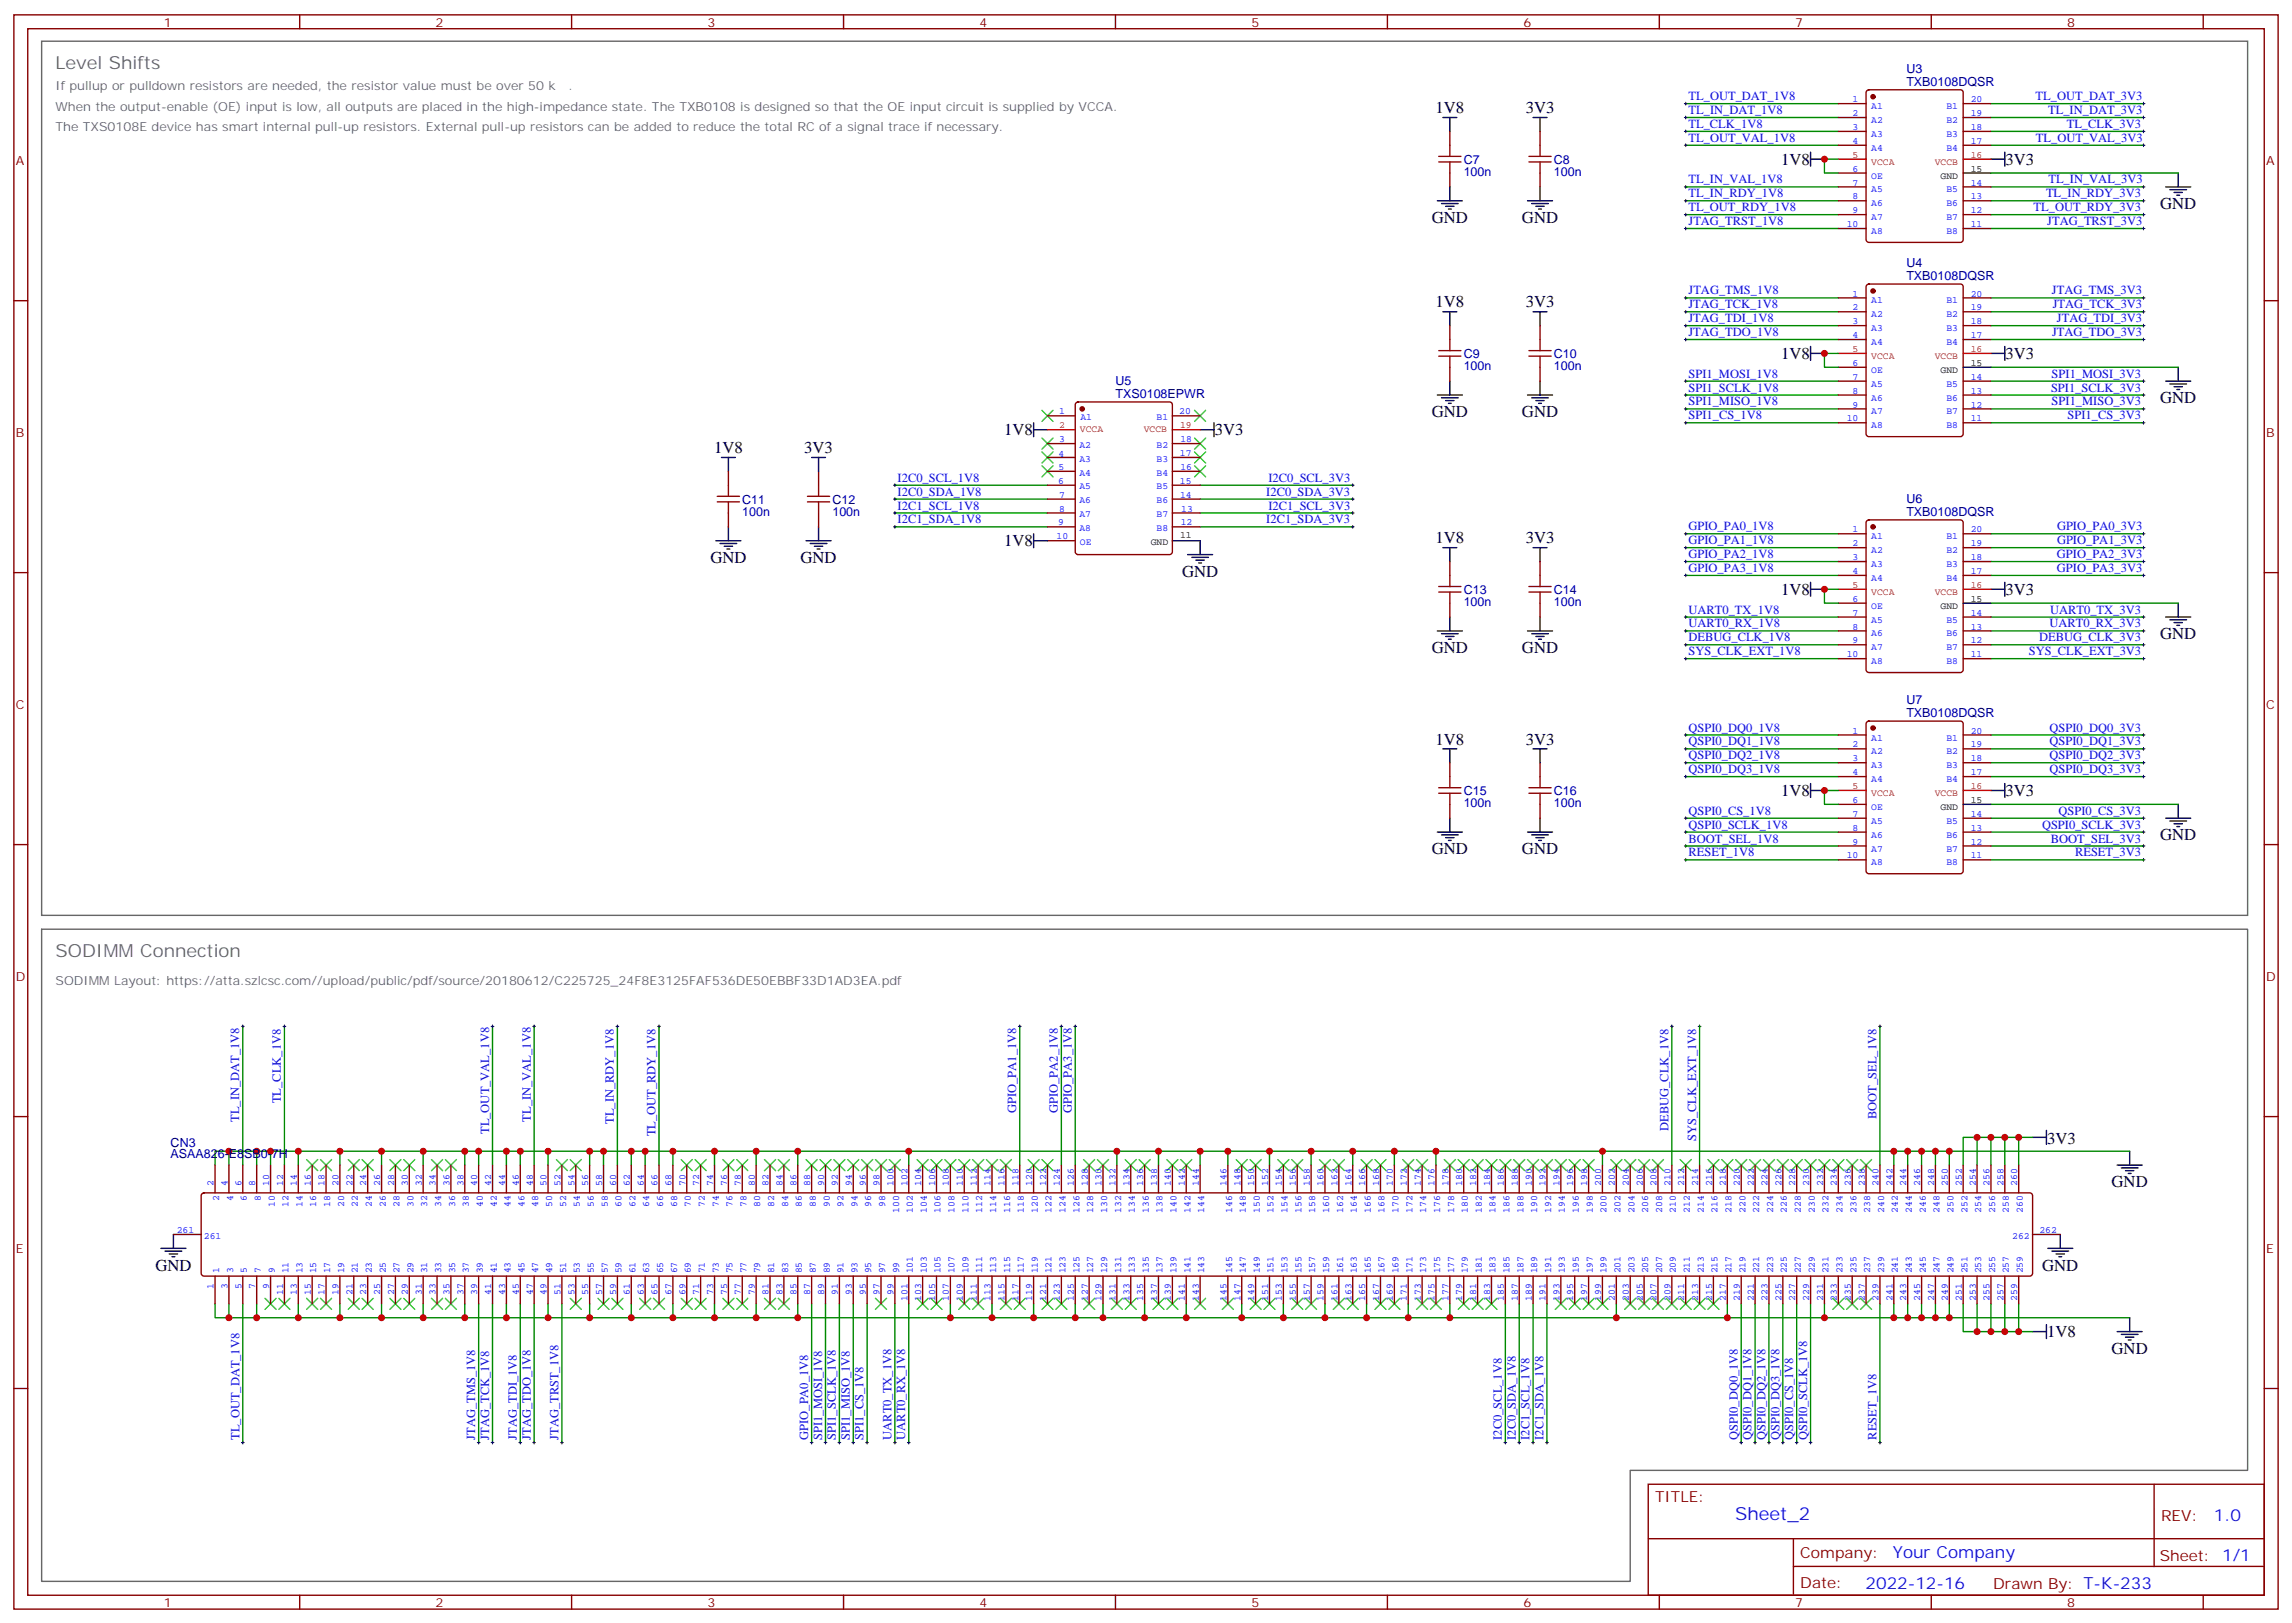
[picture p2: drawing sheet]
<svg xmlns="http://www.w3.org/2000/svg" width="583mm" height="413mm" viewBox="0 0 583 413" stroke-linecap="round" stroke-linejoin="round" font-family="sans-serif">
<defs><g id="words">
<g font-size="4.6" fill="#666">
<text x="14.1" y="17.5">Level Shifts</text>
<text x="14.1" y="243.3">SODIMM Connection</text>
</g>
<text font-size="4.6" fill="#00f" x="441.2" y="386.4">Sheet_2</text>
<g font-size="4.2">
<text x="365" y="28.8">1V8</text>
<text x="387.9" y="28.8">3V3</text>
<text x="452.9" y="41.9">1V8</text>
<text x="509.9" y="41.9">3V3</text>
<text x="549.3" y="53.2">GND</text>
<text x="364.1" y="56.7">GND</text>
<text x="387" y="56.7">GND</text>
<text x="365" y="78.2">1V8</text>
<text x="387.9" y="78.2">3V3</text>
<text x="452.9" y="91.3">1V8</text>
<text x="509.9" y="91.3">3V3</text>
<text x="364.1" y="106.1">GND</text>
<text x="387" y="106.1">GND</text>
<text x="549.3" y="102.6">GND</text>
<text x="255.4" y="110.7">1V8</text>
<text x="308.9" y="110.7">3V3</text>
<text x="181.6" y="115.2">1V8</text>
<text x="204.5" y="115.2">3V3</text>
<text x="180.6" y="143.1">GND</text>
<text x="203.6" y="143.1">GND</text>
<text x="255.4" y="138.9">1V8</text>
<text x="365" y="138.1">1V8</text>
<text x="387.9" y="138.1">3V3</text>
<text x="300.6" y="146.6">GND</text>
<text x="452.9" y="151.3">1V8</text>
<text x="509.9" y="151.3">3V3</text>
<text x="364.1" y="166.1">GND</text>
<text x="387" y="166.1">GND</text>
<text x="549.3" y="162.5">GND</text>
<text x="365" y="189.3">1V8</text>
<text x="387.9" y="189.3">3V3</text>
<text x="452.9" y="202.4">1V8</text>
<text x="509.9" y="202.4">3V3</text>
<text x="549.3" y="213.7">GND</text>
<text x="364.1" y="217.2">GND</text>
<text x="387" y="217.2">GND</text>
<text x="520.5" y="290.9">3V3</text>
<text x="536.9" y="301.9">GND</text>
<text x="39.5" y="323">GND</text>
<text x="519.3" y="323">GND</text>
<text x="520.5" y="340">1V8</text>
<text x="536.9" y="344.2">GND</text>
</g>
<g font-size="4.2" fill="#00f">
<text x="562.9" y="386.6">1.0</text>
<text x="481.3" y="396.2">Your Company</text>
<text x="474.4" y="404">2022-12-16</text>
</g>
<g font-size="3.9" fill="#800">
<text x="420.9" y="382">TITLE:</text>
<text x="549.5" y="386.6">REV:</text>
<text x="457.8" y="396.2">Company:</text>
<text x="549.1" y="396.8">Sheet: 1/1</text>
<text x="457.8" y="403.8">Date:</text>
<text x="506.8" y="403.9">Drawn By: T-K-233</text>
</g>
<g font-size="3.2" fill="#800">
<text x="41.6" y="6.8">1</text>
<text x="110.8" y="6.8">2</text>
<text x="179.9" y="6.8">3</text>
<text x="249.1" y="6.8">4</text>
<text x="318.2" y="6.8">5</text>
<text x="387.3" y="6.8">6</text>
<text x="456.5" y="6.8">7</text>
<text x="525.6" y="6.8">8</text>
<text x="4.1" y="41.9">A</text>
<text x="576.3" y="41.9">A</text>
<text x="4.1" y="111">B</text>
<text x="576.3" y="111">B</text>
<text x="4.1" y="180.2">C</text>
<text x="576.3" y="180.2">C</text>
<text x="4.1" y="249.3">D</text>
<text x="576.3" y="249.3">D</text>
<text x="4.1" y="318.5">E</text>
<text x="576.3" y="318.5">E</text>
<text x="41.6" y="408.6">1</text>
<text x="110.8" y="408.6">2</text>
<text x="179.9" y="408.6">3</text>
<text x="249.1" y="408.6">4</text>
<text x="318.2" y="408.6">5</text>
<text x="387.3" y="408.6">6</text>
<text x="456.5" y="408.6">7</text>
<text x="525.6" y="408.6">8</text>
</g>
<g font-size="3.2" fill="#666">
<text x="14.1" y="22.8">If pullup or pulldown resistors are needed, the resistor value must be over 50 k</text>
<text x="144.5" y="22.8">.</text>
<text x="14.1" y="28.1">When the output-enable (OE) input is low, all outputs are placed in the high-impedance state. The TXB0108 is designed so that the OE input circuit is supplied by VCCA.</text>
<text x="14.1" y="33.4">The TXS0108E device has smart internal pull-up resistors. External pull-up resistors can be added to reduce the total RC of a signal trace if necessary.</text>
<text x="14.1" y="250.4">SODIMM Layout: https://atta.szlcsc.com//upload/public/pdf/source/20180612/C225725_24F8E3125FAF536DE50EBBF33D1AD3EA.pdf</text>
</g>
<g font-size="3.2" fill="#000080">
<text x="484.7" y="21.8">TXB0108DQSR</text>
<text x="484.7" y="18.6">U3</text>
<text x="372.2" y="41.6">C7</text>
<text x="395.1" y="41.6">C8</text>
<text x="372.2" y="44.8">100n</text>
<text x="395.1" y="44.8">100n</text>
<text x="484.7" y="71.2">TXB0108DQSR</text>
<text x="484.7" y="68">U4</text>
<text x="372.2" y="94.2">100n</text>
<text x="372.2" y="91">C9</text>
<text x="395.1" y="94.2">100n</text>
<text x="395.1" y="91">C10</text>
<text x="283.6" y="101.1">TXS0108EPWR</text>
<text x="283.6" y="97.9">U5</text>
<text x="188.7" y="131.2">100n</text>
<text x="188.7" y="128.1">C11</text>
<text x="211.7" y="131.2">100n</text>
<text x="211.7" y="128.1">C12</text>
<text x="484.7" y="131.1">TXB0108DQSR</text>
<text x="484.7" y="128">U6</text>
<text x="372.2" y="154.1">100n</text>
<text x="372.2" y="151">C13</text>
<text x="395.1" y="154.1">100n</text>
<text x="395.1" y="151">C14</text>
<text x="484.7" y="179.1">U7</text>
<text x="484.7" y="182.3">TXB0108DQSR</text>
<text x="372.2" y="202.2">C15</text>
<text x="395.1" y="202.2">C16</text>
<text x="372.2" y="205.3">100n</text>
<text x="395.1" y="205.3">100n</text>
<text x="43.4" y="291.5">CN3</text>
<text x="43.4" y="294.5">ASAA826-E8SB0-7H</text>
</g>
<g font-size="3.2" fill="#00f">
<text x="429.3" y="25.5">TL_OUT_DAT_1V8</text>
<text x="429.3" y="29">TL_IN_DAT_1V8</text>
<text x="517.6" y="25.5">TL_OUT_DAT_3V3</text>
<text x="520.8" y="29">TL_IN_DAT_3V3</text>
<text x="429.3" y="32.5">TL_CLK_1V8</text>
<text x="525.5" y="32.5">TL_CLK_3V3</text>
<text x="429.3" y="36.1">TL_OUT_VAL_1V8</text>
<text x="517.7" y="36.1">TL_OUT_VAL_3V3</text>
<text x="429.3" y="46.6">TL_IN_VAL_1V8</text>
<text x="520.8" y="46.6">TL_IN_VAL_3V3</text>
<text x="429.3" y="50.2">TL_IN_RDY_1V8</text>
<text x="429.3" y="53.7">TL_OUT_RDY_1V8</text>
<text x="517.1" y="53.7">TL_OUT_RDY_3V3</text>
<text x="520.2" y="50.2">TL_IN_RDY_3V3</text>
<text x="429.3" y="57.2">JTAG_TRST_1V8</text>
<text x="520.6" y="57.2">JTAG_TRST_3V3</text>
<text x="429.3" y="74.9">JTAG_TMS_1V8</text>
<text x="521.8" y="74.9">JTAG_TMS_3V3</text>
<text x="429.3" y="78.4">JTAG_TCK_1V8</text>
<text x="429.3" y="81.9">JTAG_TDI_1V8</text>
<text x="522" y="78.4">JTAG_TCK_3V3</text>
<text x="523" y="81.9">JTAG_TDI_3V3</text>
<text x="429.3" y="85.4">JTAG_TDO_1V8</text>
<text x="521.8" y="85.4">JTAG_TDO_3V3</text>
<text x="429.3" y="99.6">SPI1_SCLK_1V8</text>
<text x="429.3" y="96">SPI1_MOSI_1V8</text>
<text x="521.5" y="99.6">SPI1_SCLK_3V3</text>
<text x="521.7" y="96">SPI1_MOSI_3V3</text>
<text x="429.3" y="103.1">SPI1_MISO_1V8</text>
<text x="429.3" y="106.6">SPI1_CS_1V8</text>
<text x="521.7" y="103.1">SPI1_MISO_3V3</text>
<text x="525.7" y="106.6">SPI1_CS_3V3</text>
<text x="228.2" y="122.5">I2C0_SCL_1V8</text>
<text x="322.5" y="122.5">I2C0_SCL_3V3</text>
<text x="228.2" y="129.5">I2C1_SCL_1V8</text>
<text x="228.2" y="126">I2C0_SDA_1V8</text>
<text x="322" y="126">I2C0_SDA_3V3</text>
<text x="322.5" y="129.5">I2C1_SCL_3V3</text>
<text x="228.2" y="133.1">I2C1_SDA_1V8</text>
<text x="322" y="133.1">I2C1_SDA_3V3</text>
<text x="429.3" y="134.8">GPIO_PA0_1V8</text>
<text x="523" y="134.8">GPIO_PA0_3V3</text>
<text x="429.3" y="138.4">GPIO_PA1_1V8</text>
<text x="429.3" y="141.9">GPIO_PA2_1V8</text>
<text x="523" y="141.9">GPIO_PA2_3V3</text>
<text x="523" y="138.4">GPIO_PA1_3V3</text>
<text x="429.3" y="145.4">GPIO_PA3_1V8</text>
<text x="523" y="145.4">GPIO_PA3_3V3</text>
<text x="429.3" y="156">UART0_TX_1V8</text>
<text x="429.3" y="159.5">UART0_RX_1V8</text>
<text x="521.1" y="159.5">UART0_RX_3V3</text>
<text x="521.3" y="156">UART0_TX_3V3</text>
<text x="429.3" y="166.6">SYS_CLK_EXT_1V8</text>
<text x="429.3" y="163.1">DEBUG_CLK_1V8</text>
<text x="515.9" y="166.6">SYS_CLK_EXT_3V3</text>
<text x="518.5" y="163.1">DEBUG_CLK_3V3</text>
<text x="429.3" y="186">QSPI0_DQ0_1V8</text>
<text x="521.1" y="186">QSPI0_DQ0_3V3</text>
<text x="429.3" y="189.5">QSPI0_DQ1_1V8</text>
<text x="521.1" y="189.5">QSPI0_DQ1_3V3</text>
<text x="429.3" y="196.6">QSPI0_DQ3_1V8</text>
<text x="429.3" y="193">QSPI0_DQ2_1V8</text>
<text x="521.1" y="196.6">QSPI0_DQ3_3V3</text>
<text x="521.1" y="193">QSPI0_DQ2_3V3</text>
<text x="429.3" y="207.2">QSPI0_CS_1V8</text>
<text x="523.4" y="207.2">QSPI0_CS_3V3</text>
<text x="429.3" y="214.2">BOOT_SEL_1V8</text>
<text x="429.3" y="210.7">QSPI0_SCLK_1V8</text>
<text x="519.2" y="210.7">QSPI0_SCLK_3V3</text>
<text x="521.5" y="214.2">BOOT_SEL_3V3</text>
<text x="429.3" y="217.7">RESET_1V8</text>
<text x="527.6" y="217.7">RESET_3V3</text>
<text x="71.4" y="280.5" transform="rotate(-90 71.4 280.5)">TL_CLK_1V8</text>
<text x="60.9" y="285.2" transform="rotate(-90 60.9 285.2)">TL_IN_DAT_1V8</text>
<text x="134.9" y="285.1" transform="rotate(-90 134.9 285.1)">TL_IN_VAL_1V8</text>
<text x="156.1" y="285.8" transform="rotate(-90 156.1 285.8)">TL_IN_RDY_1V8</text>
<text x="258.4" y="283" transform="rotate(-90 258.4 283)">GPIO_PA1_1V8</text>
<text x="269" y="283" transform="rotate(-90 269 283)">GPIO_PA2_1V8</text>
<text x="272.5" y="283" transform="rotate(-90 272.5 283)">GPIO_PA3_1V8</text>
<text x="424.2" y="287.5" transform="rotate(-90 424.2 287.5)">DEBUG_CLK_1V8</text>
<text x="477.1" y="284.5" transform="rotate(-90 477.1 284.5)">BOOT_SEL_1V8</text>
<text x="124.4" y="288.3" transform="rotate(-90 124.4 288.3)">TL_OUT_VAL_1V8</text>
<text x="166.7" y="288.9" transform="rotate(-90 166.7 288.9)">TL_OUT_RDY_1V8</text>
<text x="431.3" y="290.1" transform="rotate(-90 431.3 290.1)">SYS_CLK_EXT_1V8</text>
<text x="60.9" y="366.1" transform="rotate(-90 60.9 366.1)">TL_OUT_DAT_1V8</text>
<text x="120.8" y="366.1" transform="rotate(-90 120.8 366.1)">JTAG_TMS_1V8</text>
<text x="124.3" y="366.1" transform="rotate(-90 124.3 366.1)">JTAG_TCK_1V8</text>
<text x="131.4" y="366.1" transform="rotate(-90 131.4 366.1)">JTAG_TDI_1V8</text>
<text x="134.9" y="366.1" transform="rotate(-90 134.9 366.1)">JTAG_TDO_1V8</text>
<text x="142" y="366.1" transform="rotate(-90 142 366.1)">JTAG_TRST_1V8</text>
<text x="205.5" y="366.1" transform="rotate(-90 205.5 366.1)">GPIO_PA0_1V8</text>
<text x="209" y="366.1" transform="rotate(-90 209 366.1)">SPI1_MOSI_1V8</text>
<text x="212.5" y="366.1" transform="rotate(-90 212.5 366.1)">SPI1_SCLK_1V8</text>
<text x="216.1" y="366.1" transform="rotate(-90 216.1 366.1)">SPI1_MISO_1V8</text>
<text x="219.6" y="366.1" transform="rotate(-90 219.6 366.1)">SPI1_CS_1V8</text>
<text x="226.7" y="366.1" transform="rotate(-90 226.7 366.1)">UART0_TX_1V8</text>
<text x="230.2" y="366.1" transform="rotate(-90 230.2 366.1)">UART0_RX_1V8</text>
<text x="381.9" y="366.1" transform="rotate(-90 381.9 366.1)">I2C0_SCL_1V8</text>
<text x="385.4" y="366.1" transform="rotate(-90 385.4 366.1)">I2C0_SDA_1V8</text>
<text x="388.9" y="366.1" transform="rotate(-90 388.9 366.1)">I2C1_SCL_1V8</text>
<text x="392.5" y="366.1" transform="rotate(-90 392.5 366.1)">I2C1_SDA_1V8</text>
<text x="441.9" y="366.1" transform="rotate(-90 441.9 366.1)">QSPI0_DQ0_1V8</text>
<text x="445.4" y="366.1" transform="rotate(-90 445.4 366.1)">QSPI0_DQ1_1V8</text>
<text x="448.9" y="366.1" transform="rotate(-90 448.9 366.1)">QSPI0_DQ2_1V8</text>
<text x="452.4" y="366.1" transform="rotate(-90 452.4 366.1)">QSPI0_DQ3_1V8</text>
<text x="456" y="366.1" transform="rotate(-90 456 366.1)">QSPI0_CS_1V8</text>
<text x="459.5" y="366.1" transform="rotate(-90 459.5 366.1)">QSPI0_SCLK_1V8</text>
<text x="477.1" y="366.1" transform="rotate(-90 477.1 366.1)">RESET_1V8</text>
</g>
<g font-size="2.5" fill="#00f">
<text x="471.1" y="29.5">2</text>
<text x="471.1" y="26">1</text>
<text x="475.8" y="27.8">A1</text>
<text x="494.9" y="27.8">B1</text>
<text x="501.1" y="26">20</text>
<text x="501.1" y="29.5">19</text>
<text x="471.1" y="33.1">3</text>
<text x="475.8" y="34.8">A3</text>
<text x="475.8" y="31.3">A2</text>
<text x="494.9" y="31.3">B2</text>
<text x="494.9" y="34.8">B3</text>
<text x="501.1" y="33.1">18</text>
<text x="471.1" y="36.6">4</text>
<text x="475.8" y="38.3">A4</text>
<text x="494.9" y="38.3">B4</text>
<text x="501.1" y="36.6">17</text>
<text x="471.1" y="47.2">7</text>
<text x="471.1" y="43.6">6</text>
<text x="475.8" y="45.4">OE</text>
<text x="501.1" y="47.2">14</text>
<text x="471.1" y="50.7">8</text>
<text x="475.8" y="52.5">A6</text>
<text x="475.8" y="48.9">A5</text>
<text x="494.9" y="48.9">B5</text>
<text x="494.9" y="52.5">B6</text>
<text x="501.1" y="50.7">13</text>
<text x="469.6" y="57.7">10</text>
<text x="471.1" y="54.2">9</text>
<text x="475.8" y="59.5">A8</text>
<text x="475.8" y="56">A7</text>
<text x="494.9" y="56">B7</text>
<text x="494.9" y="59.5">B8</text>
<text x="501.1" y="54.2">12</text>
<text x="501.1" y="57.7">11</text>
<text x="471.1" y="75.4">1</text>
<text x="475.8" y="77.2">A1</text>
<text x="494.9" y="77.2">B1</text>
<text x="501.1" y="75.4">20</text>
<text x="471.1" y="82.4">3</text>
<text x="471.1" y="78.9">2</text>
<text x="475.8" y="80.7">A2</text>
<text x="494.9" y="80.7">B2</text>
<text x="501.1" y="78.9">19</text>
<text x="501.1" y="82.4">18</text>
<text x="471.1" y="86">4</text>
<text x="475.8" y="87.7">A4</text>
<text x="475.8" y="84.2">A3</text>
<text x="494.9" y="84.2">B3</text>
<text x="494.9" y="87.7">B4</text>
<text x="501.1" y="86">17</text>
<text x="471.1" y="93">6</text>
<text x="475.8" y="94.8">OE</text>
<text x="471.1" y="100.1">8</text>
<text x="471.1" y="96.6">7</text>
<text x="475.8" y="101.8">A6</text>
<text x="475.8" y="98.3">A5</text>
<text x="494.9" y="98.3">B5</text>
<text x="494.9" y="101.8">B6</text>
<text x="501.1" y="96.6">14</text>
<text x="501.1" y="100.1">13</text>
<text x="269.3" y="105.4">1</text>
<text x="274.7" y="106.8">A1</text>
<text x="294.1" y="106.8">B1</text>
<text x="299.9" y="105.2">20</text>
<text x="469.6" y="107.1">10</text>
<text x="471.1" y="103.6">9</text>
<text x="475.8" y="105.4">A7</text>
<text x="494.9" y="105.4">B7</text>
<text x="501.1" y="103.6">12</text>
<text x="501.1" y="107.1">11</text>
<text x="269.3" y="112.4">3</text>
<text x="274.5" y="113.8">A2</text>
<text x="294.1" y="113.8">B2</text>
<text x="300.1" y="112.4">18</text>
<text x="475.8" y="108.9">A8</text>
<text x="494.9" y="108.9">B8</text>
<text x="269.2" y="116.1">4</text>
<text x="269.2" y="119.5">5</text>
<text x="274.5" y="117.4">A3</text>
<text x="294.1" y="117.4">B3</text>
<text x="300" y="116">17</text>
<text x="300.1" y="119.5">16</text>
<text x="269.1" y="123">6</text>
<text x="274.5" y="120.9">A4</text>
<text x="274.5" y="124.4">A5</text>
<text x="294.1" y="124.4">B5</text>
<text x="294.1" y="120.9">B4</text>
<text x="300" y="123">15</text>
<text x="269.3" y="126.5">7</text>
<text x="269.3" y="130.1">8</text>
<text x="274.5" y="128">A6</text>
<text x="274.5" y="131.5">A7</text>
<text x="294.1" y="131.5">B7</text>
<text x="294.1" y="128">B6</text>
<text x="300.1" y="126.5">14</text>
<text x="300.4" y="130.1">13</text>
<text x="268.7" y="137">10</text>
<text x="269" y="133.5">9</text>
<text x="274.5" y="135">A8</text>
<text x="294.1" y="135">B8</text>
<text x="300.2" y="133.5">12</text>
<text x="471.1" y="135.4">1</text>
<text x="475.8" y="137.1">A1</text>
<text x="494.9" y="137.1">B1</text>
<text x="501.1" y="135.4">20</text>
<text x="274.6" y="138.7">OE</text>
<text x="471.1" y="142.4">3</text>
<text x="471.1" y="138.9">2</text>
<text x="475.8" y="140.7">A2</text>
<text x="494.9" y="140.7">B2</text>
<text x="501.1" y="138.9">19</text>
<text x="501.1" y="142.4">18</text>
<text x="471.1" y="145.9">4</text>
<text x="475.8" y="147.7">A4</text>
<text x="475.8" y="144.2">A3</text>
<text x="494.9" y="144.2">B3</text>
<text x="494.9" y="147.7">B4</text>
<text x="501.1" y="145.9">17</text>
<text x="471.1" y="153">6</text>
<text x="475.8" y="154.8">OE</text>
<text x="471.1" y="160.1">8</text>
<text x="471.1" y="156.5">7</text>
<text x="475.8" y="161.8">A6</text>
<text x="475.8" y="158.3">A5</text>
<text x="494.9" y="158.3">B5</text>
<text x="494.9" y="161.8">B6</text>
<text x="501.1" y="156.5">14</text>
<text x="501.1" y="160.1">13</text>
<text x="469.6" y="167.1">10</text>
<text x="471.1" y="163.6">9</text>
<text x="475.8" y="165.3">A7</text>
<text x="494.9" y="165.3">B7</text>
<text x="501.1" y="163.6">12</text>
<text x="501.1" y="167.1">11</text>
<text x="475.8" y="168.9">A8</text>
<text x="494.9" y="168.9">B8</text>
<text x="471.1" y="190">2</text>
<text x="471.1" y="186.5">1</text>
<text x="475.8" y="191.8">A2</text>
<text x="475.8" y="188.3">A1</text>
<text x="494.9" y="188.3">B1</text>
<text x="494.9" y="191.8">B2</text>
<text x="501.1" y="186.5">20</text>
<text x="501.1" y="190">19</text>
<text x="471.1" y="197.1">4</text>
<text x="471.1" y="193.6">3</text>
<text x="475.8" y="195.3">A3</text>
<text x="494.9" y="195.3">B3</text>
<text x="501.1" y="193.6">18</text>
<text x="501.1" y="197.1">17</text>
<text x="475.8" y="198.9">A4</text>
<text x="494.9" y="198.9">B4</text>
<text x="471.1" y="207.7">7</text>
<text x="471.1" y="204.2">6</text>
<text x="475.8" y="209.4">A5</text>
<text x="475.8" y="205.9">OE</text>
<text x="494.9" y="209.4">B5</text>
<text x="501.1" y="207.7">14</text>
<text x="471.1" y="214.7">9</text>
<text x="471.1" y="211.2">8</text>
<text x="475.8" y="213">A6</text>
<text x="494.9" y="213">B6</text>
<text x="501.1" y="211.2">13</text>
<text x="501.1" y="214.7">12</text>
<text x="469.6" y="218.3">10</text>
<text x="475.8" y="220">A8</text>
<text x="475.8" y="216.5">A7</text>
<text x="494.9" y="216.5">B7</text>
<text x="494.9" y="220">B8</text>
<text x="501.1" y="218.3">11</text>
<text x="54.3" y="301.5" transform="rotate(-90 54.3 301.5)">2</text>
<text x="55.7" y="305.5" transform="rotate(-90 55.7 305.5)">2</text>
<text x="57.9" y="301.5" transform="rotate(-90 57.9 301.5)">4</text>
<text x="59.3" y="305.5" transform="rotate(-90 59.3 305.5)">4</text>
<text x="61.4" y="301.5" transform="rotate(-90 61.4 301.5)">6</text>
<text x="62.8" y="305.5" transform="rotate(-90 62.8 305.5)">6</text>
<text x="64.9" y="301.5" transform="rotate(-90 64.9 301.5)">8</text>
<text x="66.3" y="305.5" transform="rotate(-90 66.3 305.5)">8</text>
<text x="68.4" y="301.5" transform="rotate(-90 68.4 301.5)">10</text>
<text x="72" y="301.5" transform="rotate(-90 72 301.5)">12</text>
<text x="75.5" y="301.5" transform="rotate(-90 75.5 301.5)">14</text>
<text x="79" y="301.5" transform="rotate(-90 79 301.5)">16</text>
<text x="82.5" y="301.5" transform="rotate(-90 82.5 301.5)">18</text>
<text x="86.1" y="301.5" transform="rotate(-90 86.1 301.5)">20</text>
<text x="89.6" y="301.5" transform="rotate(-90 89.6 301.5)">22</text>
<text x="93.1" y="301.5" transform="rotate(-90 93.1 301.5)">24</text>
<text x="96.7" y="301.5" transform="rotate(-90 96.7 301.5)">26</text>
<text x="100.2" y="301.5" transform="rotate(-90 100.2 301.5)">28</text>
<text x="103.7" y="301.5" transform="rotate(-90 103.7 301.5)">30</text>
<text x="107.2" y="301.5" transform="rotate(-90 107.2 301.5)">32</text>
<text x="110.8" y="301.5" transform="rotate(-90 110.8 301.5)">34</text>
<text x="114.3" y="301.5" transform="rotate(-90 114.3 301.5)">36</text>
<text x="117.8" y="301.5" transform="rotate(-90 117.8 301.5)">38</text>
<text x="121.4" y="301.5" transform="rotate(-90 121.4 301.5)">40</text>
<text x="124.9" y="301.5" transform="rotate(-90 124.9 301.5)">42</text>
<text x="128.4" y="301.5" transform="rotate(-90 128.4 301.5)">44</text>
<text x="131.9" y="301.5" transform="rotate(-90 131.9 301.5)">46</text>
<text x="135.5" y="301.5" transform="rotate(-90 135.5 301.5)">48</text>
<text x="139" y="301.5" transform="rotate(-90 139 301.5)">50</text>
<text x="142.5" y="301.5" transform="rotate(-90 142.5 301.5)">52</text>
<text x="146" y="301.5" transform="rotate(-90 146 301.5)">54</text>
<text x="149.6" y="301.5" transform="rotate(-90 149.6 301.5)">56</text>
<text x="153.1" y="301.5" transform="rotate(-90 153.1 301.5)">58</text>
<text x="156.6" y="301.5" transform="rotate(-90 156.6 301.5)">60</text>
<text x="160.2" y="301.5" transform="rotate(-90 160.2 301.5)">62</text>
<text x="163.7" y="301.5" transform="rotate(-90 163.7 301.5)">64</text>
<text x="167.2" y="301.5" transform="rotate(-90 167.2 301.5)">66</text>
<text x="170.7" y="301.5" transform="rotate(-90 170.7 301.5)">68</text>
<text x="174.3" y="301.5" transform="rotate(-90 174.3 301.5)">70</text>
<text x="177.8" y="301.5" transform="rotate(-90 177.8 301.5)">72</text>
<text x="181.3" y="301.5" transform="rotate(-90 181.3 301.5)">74</text>
<text x="184.9" y="301.5" transform="rotate(-90 184.9 301.5)">76</text>
<text x="188.4" y="301.5" transform="rotate(-90 188.4 301.5)">78</text>
<text x="191.9" y="301.5" transform="rotate(-90 191.9 301.5)">80</text>
<text x="195.4" y="301.5" transform="rotate(-90 195.4 301.5)">82</text>
<text x="199" y="301.5" transform="rotate(-90 199 301.5)">84</text>
<text x="202.5" y="301.5" transform="rotate(-90 202.5 301.5)">86</text>
<text x="206" y="301.5" transform="rotate(-90 206 301.5)">88</text>
<text x="209.5" y="301.5" transform="rotate(-90 209.5 301.5)">90</text>
<text x="213.1" y="301.5" transform="rotate(-90 213.1 301.5)">92</text>
<text x="216.6" y="301.5" transform="rotate(-90 216.6 301.5)">94</text>
<text x="220.1" y="301.5" transform="rotate(-90 220.1 301.5)">96</text>
<text x="223.7" y="301.5" transform="rotate(-90 223.7 301.5)">98</text>
<text x="227.2" y="301.5" transform="rotate(-90 227.2 301.5)">100</text>
<text x="230.7" y="301.5" transform="rotate(-90 230.7 301.5)">102</text>
<text x="234.2" y="301.5" transform="rotate(-90 234.2 301.5)">104</text>
<text x="237.8" y="301.5" transform="rotate(-90 237.8 301.5)">106</text>
<text x="241.3" y="301.5" transform="rotate(-90 241.3 301.5)">108</text>
<text x="244.8" y="301.5" transform="rotate(-90 244.8 301.5)">110</text>
<text x="248.4" y="301.5" transform="rotate(-90 248.4 301.5)">112</text>
<text x="251.9" y="301.5" transform="rotate(-90 251.9 301.5)">114</text>
<text x="255.4" y="301.5" transform="rotate(-90 255.4 301.5)">116</text>
<text x="258.9" y="301.5" transform="rotate(-90 258.9 301.5)">118</text>
<text x="262.5" y="301.5" transform="rotate(-90 262.5 301.5)">120</text>
<text x="266" y="301.5" transform="rotate(-90 266 301.5)">122</text>
<text x="269.5" y="301.5" transform="rotate(-90 269.5 301.5)">124</text>
<text x="273" y="301.5" transform="rotate(-90 273 301.5)">126</text>
<text x="276.6" y="301.5" transform="rotate(-90 276.6 301.5)">128</text>
<text x="280.1" y="301.5" transform="rotate(-90 280.1 301.5)">130</text>
<text x="283.6" y="301.5" transform="rotate(-90 283.6 301.5)">132</text>
<text x="287.2" y="301.5" transform="rotate(-90 287.2 301.5)">134</text>
<text x="290.7" y="301.5" transform="rotate(-90 290.7 301.5)">136</text>
<text x="294.2" y="301.5" transform="rotate(-90 294.2 301.5)">138</text>
<text x="297.7" y="301.5" transform="rotate(-90 297.7 301.5)">140</text>
<text x="301.3" y="301.5" transform="rotate(-90 301.3 301.5)">142</text>
<text x="304.8" y="301.5" transform="rotate(-90 304.8 301.5)">144</text>
<text x="311.9" y="301.5" transform="rotate(-90 311.9 301.5)">146</text>
<text x="315.4" y="301.5" transform="rotate(-90 315.4 301.5)">148</text>
<text x="318.9" y="301.5" transform="rotate(-90 318.9 301.5)">150</text>
<text x="322.4" y="301.5" transform="rotate(-90 322.4 301.5)">152</text>
<text x="326" y="301.5" transform="rotate(-90 326 301.5)">154</text>
<text x="329.5" y="301.5" transform="rotate(-90 329.5 301.5)">156</text>
<text x="333" y="301.5" transform="rotate(-90 333 301.5)">158</text>
<text x="336.5" y="301.5" transform="rotate(-90 336.5 301.5)">160</text>
<text x="340.1" y="301.5" transform="rotate(-90 340.1 301.5)">162</text>
<text x="343.6" y="301.5" transform="rotate(-90 343.6 301.5)">164</text>
<text x="347.1" y="301.5" transform="rotate(-90 347.1 301.5)">166</text>
<text x="350.7" y="301.5" transform="rotate(-90 350.7 301.5)">168</text>
<text x="354.2" y="301.5" transform="rotate(-90 354.2 301.5)">170</text>
<text x="357.7" y="301.5" transform="rotate(-90 357.7 301.5)">172</text>
<text x="361.2" y="301.5" transform="rotate(-90 361.2 301.5)">174</text>
<text x="364.8" y="301.5" transform="rotate(-90 364.8 301.5)">176</text>
<text x="368.3" y="301.5" transform="rotate(-90 368.3 301.5)">178</text>
<text x="371.8" y="301.5" transform="rotate(-90 371.8 301.5)">180</text>
<text x="375.4" y="301.5" transform="rotate(-90 375.4 301.5)">182</text>
<text x="378.9" y="301.5" transform="rotate(-90 378.9 301.5)">184</text>
<text x="382.4" y="301.5" transform="rotate(-90 382.4 301.5)">186</text>
<text x="385.9" y="301.5" transform="rotate(-90 385.9 301.5)">188</text>
<text x="389.5" y="301.5" transform="rotate(-90 389.5 301.5)">190</text>
<text x="393" y="301.5" transform="rotate(-90 393 301.5)">192</text>
<text x="396.5" y="301.5" transform="rotate(-90 396.5 301.5)">194</text>
<text x="400" y="301.5" transform="rotate(-90 400 301.5)">196</text>
<text x="403.6" y="301.5" transform="rotate(-90 403.6 301.5)">198</text>
<text x="407.1" y="301.5" transform="rotate(-90 407.1 301.5)">200</text>
<text x="410.6" y="301.5" transform="rotate(-90 410.6 301.5)">202</text>
<text x="414.2" y="301.5" transform="rotate(-90 414.2 301.5)">204</text>
<text x="417.7" y="301.5" transform="rotate(-90 417.7 301.5)">206</text>
<text x="421.2" y="301.5" transform="rotate(-90 421.2 301.5)">208</text>
<text x="424.7" y="301.5" transform="rotate(-90 424.7 301.5)">210</text>
<text x="428.3" y="301.5" transform="rotate(-90 428.3 301.5)">212</text>
<text x="431.8" y="301.5" transform="rotate(-90 431.8 301.5)">214</text>
<text x="435.3" y="301.5" transform="rotate(-90 435.3 301.5)">216</text>
<text x="438.9" y="301.5" transform="rotate(-90 438.9 301.5)">218</text>
<text x="442.4" y="301.5" transform="rotate(-90 442.4 301.5)">220</text>
<text x="445.9" y="301.5" transform="rotate(-90 445.9 301.5)">222</text>
<text x="449.4" y="301.5" transform="rotate(-90 449.4 301.5)">224</text>
<text x="453" y="301.5" transform="rotate(-90 453 301.5)">226</text>
<text x="456.5" y="301.5" transform="rotate(-90 456.5 301.5)">228</text>
<text x="460" y="301.5" transform="rotate(-90 460 301.5)">230</text>
<text x="463.5" y="301.5" transform="rotate(-90 463.5 301.5)">232</text>
<text x="467.1" y="301.5" transform="rotate(-90 467.1 301.5)">234</text>
<text x="470.6" y="301.5" transform="rotate(-90 470.6 301.5)">236</text>
<text x="474.1" y="301.5" transform="rotate(-90 474.1 301.5)">238</text>
<text x="477.7" y="301.5" transform="rotate(-90 477.7 301.5)">240</text>
<text x="481.2" y="301.5" transform="rotate(-90 481.2 301.5)">242</text>
<text x="484.7" y="301.5" transform="rotate(-90 484.7 301.5)">244</text>
<text x="488.2" y="301.5" transform="rotate(-90 488.2 301.5)">246</text>
<text x="491.8" y="301.5" transform="rotate(-90 491.8 301.5)">248</text>
<text x="495.3" y="301.5" transform="rotate(-90 495.3 301.5)">250</text>
<text x="498.8" y="301.5" transform="rotate(-90 498.8 301.5)">252</text>
<text x="502.4" y="301.5" transform="rotate(-90 502.4 301.5)">254</text>
<text x="505.9" y="301.5" transform="rotate(-90 505.9 301.5)">256</text>
<text x="509.4" y="301.5" transform="rotate(-90 509.4 301.5)">258</text>
<text x="512.9" y="301.5" transform="rotate(-90 512.9 301.5)">260</text>
<text x="69.8" y="307" transform="rotate(-90 69.8 307)">10</text>
<text x="73.4" y="307" transform="rotate(-90 73.4 307)">12</text>
<text x="76.9" y="307" transform="rotate(-90 76.9 307)">14</text>
<text x="80.4" y="307" transform="rotate(-90 80.4 307)">16</text>
<text x="84" y="307" transform="rotate(-90 84 307)">18</text>
<text x="87.5" y="307" transform="rotate(-90 87.5 307)">20</text>
<text x="91" y="307" transform="rotate(-90 91 307)">22</text>
<text x="94.5" y="307" transform="rotate(-90 94.5 307)">24</text>
<text x="98.1" y="307" transform="rotate(-90 98.1 307)">26</text>
<text x="101.6" y="307" transform="rotate(-90 101.6 307)">28</text>
<text x="105.1" y="307" transform="rotate(-90 105.1 307)">30</text>
<text x="108.7" y="307" transform="rotate(-90 108.7 307)">32</text>
<text x="112.2" y="307" transform="rotate(-90 112.2 307)">34</text>
<text x="115.7" y="307" transform="rotate(-90 115.7 307)">36</text>
<text x="119.2" y="307" transform="rotate(-90 119.2 307)">38</text>
<text x="122.8" y="307" transform="rotate(-90 122.8 307)">40</text>
<text x="126.3" y="307" transform="rotate(-90 126.3 307)">42</text>
<text x="129.8" y="307" transform="rotate(-90 129.8 307)">44</text>
<text x="133.3" y="307" transform="rotate(-90 133.3 307)">46</text>
<text x="136.9" y="307" transform="rotate(-90 136.9 307)">48</text>
<text x="140.4" y="307" transform="rotate(-90 140.4 307)">50</text>
<text x="143.9" y="307" transform="rotate(-90 143.9 307)">52</text>
<text x="147.5" y="307" transform="rotate(-90 147.5 307)">54</text>
<text x="151" y="307" transform="rotate(-90 151 307)">56</text>
<text x="154.5" y="307" transform="rotate(-90 154.5 307)">58</text>
<text x="158" y="307" transform="rotate(-90 158 307)">60</text>
<text x="161.6" y="307" transform="rotate(-90 161.6 307)">62</text>
<text x="165.1" y="307" transform="rotate(-90 165.1 307)">64</text>
<text x="168.6" y="307" transform="rotate(-90 168.6 307)">66</text>
<text x="172.2" y="307" transform="rotate(-90 172.2 307)">68</text>
<text x="175.7" y="307" transform="rotate(-90 175.7 307)">70</text>
<text x="179.2" y="307" transform="rotate(-90 179.2 307)">72</text>
<text x="182.7" y="307" transform="rotate(-90 182.7 307)">74</text>
<text x="186.3" y="307" transform="rotate(-90 186.3 307)">76</text>
<text x="189.8" y="307" transform="rotate(-90 189.8 307)">78</text>
<text x="193.3" y="307" transform="rotate(-90 193.3 307)">80</text>
<text x="196.8" y="307" transform="rotate(-90 196.8 307)">82</text>
<text x="200.4" y="307" transform="rotate(-90 200.4 307)">84</text>
<text x="203.9" y="307" transform="rotate(-90 203.9 307)">86</text>
<text x="207.4" y="307" transform="rotate(-90 207.4 307)">88</text>
<text x="211" y="307" transform="rotate(-90 211 307)">90</text>
<text x="214.5" y="307" transform="rotate(-90 214.5 307)">92</text>
<text x="218" y="307" transform="rotate(-90 218 307)">94</text>
<text x="221.5" y="307" transform="rotate(-90 221.5 307)">96</text>
<text x="225.1" y="307" transform="rotate(-90 225.1 307)">98</text>
<text x="228.6" y="308.4" transform="rotate(-90 228.6 308.4)">100</text>
<text x="232.1" y="308.4" transform="rotate(-90 232.1 308.4)">102</text>
<text x="235.7" y="308.4" transform="rotate(-90 235.7 308.4)">104</text>
<text x="239.2" y="308.4" transform="rotate(-90 239.2 308.4)">106</text>
<text x="242.7" y="308.4" transform="rotate(-90 242.7 308.4)">108</text>
<text x="246.2" y="308.4" transform="rotate(-90 246.2 308.4)">110</text>
<text x="249.8" y="308.4" transform="rotate(-90 249.8 308.4)">112</text>
<text x="253.3" y="308.4" transform="rotate(-90 253.3 308.4)">114</text>
<text x="256.8" y="308.4" transform="rotate(-90 256.8 308.4)">116</text>
<text x="260.3" y="308.4" transform="rotate(-90 260.3 308.4)">118</text>
<text x="263.9" y="308.4" transform="rotate(-90 263.9 308.4)">120</text>
<text x="267.4" y="308.4" transform="rotate(-90 267.4 308.4)">122</text>
<text x="270.9" y="308.4" transform="rotate(-90 270.9 308.4)">124</text>
<text x="274.5" y="308.4" transform="rotate(-90 274.5 308.4)">126</text>
<text x="278" y="308.4" transform="rotate(-90 278 308.4)">128</text>
<text x="281.5" y="308.4" transform="rotate(-90 281.5 308.4)">130</text>
<text x="285" y="308.4" transform="rotate(-90 285 308.4)">132</text>
<text x="288.6" y="308.4" transform="rotate(-90 288.6 308.4)">134</text>
<text x="292.1" y="308.4" transform="rotate(-90 292.1 308.4)">136</text>
<text x="295.6" y="308.4" transform="rotate(-90 295.6 308.4)">138</text>
<text x="299.2" y="308.4" transform="rotate(-90 299.2 308.4)">140</text>
<text x="302.7" y="308.4" transform="rotate(-90 302.7 308.4)">142</text>
<text x="306.2" y="308.4" transform="rotate(-90 306.2 308.4)">144</text>
<text x="313.3" y="308.4" transform="rotate(-90 313.3 308.4)">146</text>
<text x="316.8" y="308.4" transform="rotate(-90 316.8 308.4)">148</text>
<text x="320.3" y="308.4" transform="rotate(-90 320.3 308.4)">150</text>
<text x="323.8" y="308.4" transform="rotate(-90 323.8 308.4)">152</text>
<text x="327.4" y="308.4" transform="rotate(-90 327.4 308.4)">154</text>
<text x="330.9" y="308.4" transform="rotate(-90 330.9 308.4)">156</text>
<text x="334.4" y="308.4" transform="rotate(-90 334.4 308.4)">158</text>
<text x="338" y="308.4" transform="rotate(-90 338 308.4)">160</text>
<text x="341.5" y="308.4" transform="rotate(-90 341.5 308.4)">162</text>
<text x="345" y="308.4" transform="rotate(-90 345 308.4)">164</text>
<text x="348.5" y="308.4" transform="rotate(-90 348.5 308.4)">166</text>
<text x="352.1" y="308.4" transform="rotate(-90 352.1 308.4)">168</text>
<text x="355.6" y="308.4" transform="rotate(-90 355.6 308.4)">170</text>
<text x="359.1" y="308.4" transform="rotate(-90 359.1 308.4)">172</text>
<text x="362.7" y="308.4" transform="rotate(-90 362.7 308.4)">174</text>
<text x="366.2" y="308.4" transform="rotate(-90 366.2 308.4)">176</text>
<text x="369.7" y="308.4" transform="rotate(-90 369.7 308.4)">178</text>
<text x="373.2" y="308.4" transform="rotate(-90 373.2 308.4)">180</text>
<text x="376.8" y="308.4" transform="rotate(-90 376.8 308.4)">182</text>
<text x="380.3" y="308.4" transform="rotate(-90 380.3 308.4)">184</text>
<text x="383.8" y="308.4" transform="rotate(-90 383.8 308.4)">186</text>
<text x="387.3" y="308.4" transform="rotate(-90 387.3 308.4)">188</text>
<text x="390.9" y="308.4" transform="rotate(-90 390.9 308.4)">190</text>
<text x="394.4" y="308.4" transform="rotate(-90 394.4 308.4)">192</text>
<text x="397.9" y="308.4" transform="rotate(-90 397.9 308.4)">194</text>
<text x="401.5" y="308.4" transform="rotate(-90 401.5 308.4)">196</text>
<text x="405" y="308.4" transform="rotate(-90 405 308.4)">198</text>
<text x="408.5" y="308.4" transform="rotate(-90 408.5 308.4)">200</text>
<text x="412" y="308.4" transform="rotate(-90 412 308.4)">202</text>
<text x="415.6" y="308.4" transform="rotate(-90 415.6 308.4)">204</text>
<text x="419.1" y="308.4" transform="rotate(-90 419.1 308.4)">206</text>
<text x="422.6" y="308.4" transform="rotate(-90 422.6 308.4)">208</text>
<text x="426.2" y="308.4" transform="rotate(-90 426.2 308.4)">210</text>
<text x="429.7" y="308.4" transform="rotate(-90 429.7 308.4)">212</text>
<text x="433.2" y="308.4" transform="rotate(-90 433.2 308.4)">214</text>
<text x="436.7" y="308.4" transform="rotate(-90 436.7 308.4)">216</text>
<text x="440.3" y="308.4" transform="rotate(-90 440.3 308.4)">218</text>
<text x="443.8" y="308.4" transform="rotate(-90 443.8 308.4)">220</text>
<text x="447.3" y="308.4" transform="rotate(-90 447.3 308.4)">222</text>
<text x="450.8" y="308.4" transform="rotate(-90 450.8 308.4)">224</text>
<text x="454.4" y="308.4" transform="rotate(-90 454.4 308.4)">226</text>
<text x="457.9" y="308.4" transform="rotate(-90 457.9 308.4)">228</text>
<text x="461.4" y="308.4" transform="rotate(-90 461.4 308.4)">230</text>
<text x="465" y="308.4" transform="rotate(-90 465 308.4)">232</text>
<text x="468.5" y="308.4" transform="rotate(-90 468.5 308.4)">234</text>
<text x="472" y="308.4" transform="rotate(-90 472 308.4)">236</text>
<text x="475.5" y="308.4" transform="rotate(-90 475.5 308.4)">238</text>
<text x="479.1" y="308.4" transform="rotate(-90 479.1 308.4)">240</text>
<text x="482.6" y="308.4" transform="rotate(-90 482.6 308.4)">242</text>
<text x="486.1" y="308.4" transform="rotate(-90 486.1 308.4)">244</text>
<text x="489.7" y="308.4" transform="rotate(-90 489.7 308.4)">246</text>
<text x="493.2" y="308.4" transform="rotate(-90 493.2 308.4)">248</text>
<text x="496.7" y="308.4" transform="rotate(-90 496.7 308.4)">250</text>
<text x="500.2" y="308.4" transform="rotate(-90 500.2 308.4)">252</text>
<text x="503.8" y="308.4" transform="rotate(-90 503.8 308.4)">254</text>
<text x="507.3" y="308.4" transform="rotate(-90 507.3 308.4)">256</text>
<text x="510.8" y="308.4" transform="rotate(-90 510.8 308.4)">258</text>
<text x="514.3" y="308.4" transform="rotate(-90 514.3 308.4)">260</text>
<text x="44.9" y="313.5">261</text>
<text x="51.9" y="314.9">261</text>
<text x="511.7" y="314.9">262</text>
<text x="518.6" y="313.5">262</text>
<text x="55.7" y="323.7" transform="rotate(-90 55.7 323.7)">1</text>
<text x="59.3" y="323.7" transform="rotate(-90 59.3 323.7)">3</text>
<text x="62.8" y="323.7" transform="rotate(-90 62.8 323.7)">5</text>
<text x="66.3" y="323.7" transform="rotate(-90 66.3 323.7)">7</text>
<text x="69.8" y="323.7" transform="rotate(-90 69.8 323.7)">9</text>
<text x="73.4" y="323.7" transform="rotate(-90 73.4 323.7)">11</text>
<text x="76.9" y="323.7" transform="rotate(-90 76.9 323.7)">13</text>
<text x="80.4" y="323.7" transform="rotate(-90 80.4 323.7)">15</text>
<text x="84" y="323.7" transform="rotate(-90 84 323.7)">17</text>
<text x="87.5" y="323.7" transform="rotate(-90 87.5 323.7)">19</text>
<text x="91" y="323.7" transform="rotate(-90 91 323.7)">21</text>
<text x="94.5" y="323.7" transform="rotate(-90 94.5 323.7)">23</text>
<text x="98.1" y="323.7" transform="rotate(-90 98.1 323.7)">25</text>
<text x="101.6" y="323.7" transform="rotate(-90 101.6 323.7)">27</text>
<text x="105.1" y="323.7" transform="rotate(-90 105.1 323.7)">29</text>
<text x="108.7" y="323.7" transform="rotate(-90 108.7 323.7)">31</text>
<text x="112.2" y="323.7" transform="rotate(-90 112.2 323.7)">33</text>
<text x="115.7" y="323.7" transform="rotate(-90 115.7 323.7)">35</text>
<text x="119.2" y="323.7" transform="rotate(-90 119.2 323.7)">37</text>
<text x="122.8" y="323.7" transform="rotate(-90 122.8 323.7)">39</text>
<text x="126.3" y="323.7" transform="rotate(-90 126.3 323.7)">41</text>
<text x="129.8" y="323.7" transform="rotate(-90 129.8 323.7)">43</text>
<text x="133.3" y="323.7" transform="rotate(-90 133.3 323.7)">45</text>
<text x="136.9" y="323.7" transform="rotate(-90 136.9 323.7)">47</text>
<text x="140.4" y="323.7" transform="rotate(-90 140.4 323.7)">49</text>
<text x="143.9" y="323.7" transform="rotate(-90 143.9 323.7)">51</text>
<text x="147.5" y="323.7" transform="rotate(-90 147.5 323.7)">53</text>
<text x="151" y="323.7" transform="rotate(-90 151 323.7)">55</text>
<text x="154.5" y="323.7" transform="rotate(-90 154.5 323.7)">57</text>
<text x="158" y="323.7" transform="rotate(-90 158 323.7)">59</text>
<text x="161.6" y="323.7" transform="rotate(-90 161.6 323.7)">61</text>
<text x="165.1" y="323.7" transform="rotate(-90 165.1 323.7)">63</text>
<text x="168.6" y="323.7" transform="rotate(-90 168.6 323.7)">65</text>
<text x="172.2" y="323.7" transform="rotate(-90 172.2 323.7)">67</text>
<text x="175.7" y="323.7" transform="rotate(-90 175.7 323.7)">69</text>
<text x="179.2" y="323.7" transform="rotate(-90 179.2 323.7)">71</text>
<text x="182.7" y="323.7" transform="rotate(-90 182.7 323.7)">73</text>
<text x="186.3" y="323.7" transform="rotate(-90 186.3 323.7)">75</text>
<text x="189.8" y="323.7" transform="rotate(-90 189.8 323.7)">77</text>
<text x="193.3" y="323.7" transform="rotate(-90 193.3 323.7)">79</text>
<text x="196.8" y="323.7" transform="rotate(-90 196.8 323.7)">81</text>
<text x="200.4" y="323.7" transform="rotate(-90 200.4 323.7)">83</text>
<text x="203.9" y="323.7" transform="rotate(-90 203.9 323.7)">85</text>
<text x="207.4" y="323.7" transform="rotate(-90 207.4 323.7)">87</text>
<text x="211" y="323.7" transform="rotate(-90 211 323.7)">89</text>
<text x="214.5" y="323.7" transform="rotate(-90 214.5 323.7)">91</text>
<text x="218" y="323.7" transform="rotate(-90 218 323.7)">93</text>
<text x="221.5" y="323.7" transform="rotate(-90 221.5 323.7)">95</text>
<text x="225.1" y="323.7" transform="rotate(-90 225.1 323.7)">97</text>
<text x="228.6" y="323.7" transform="rotate(-90 228.6 323.7)">99</text>
<text x="232.1" y="323.7" transform="rotate(-90 232.1 323.7)">101</text>
<text x="235.7" y="323.7" transform="rotate(-90 235.7 323.7)">103</text>
<text x="239.2" y="323.7" transform="rotate(-90 239.2 323.7)">105</text>
<text x="242.7" y="323.7" transform="rotate(-90 242.7 323.7)">107</text>
<text x="246.2" y="323.7" transform="rotate(-90 246.2 323.7)">109</text>
<text x="249.8" y="323.7" transform="rotate(-90 249.8 323.7)">111</text>
<text x="253.3" y="323.7" transform="rotate(-90 253.3 323.7)">113</text>
<text x="256.8" y="323.7" transform="rotate(-90 256.8 323.7)">115</text>
<text x="260.3" y="323.7" transform="rotate(-90 260.3 323.7)">117</text>
<text x="263.9" y="323.7" transform="rotate(-90 263.9 323.7)">119</text>
<text x="267.4" y="323.7" transform="rotate(-90 267.4 323.7)">121</text>
<text x="270.9" y="323.7" transform="rotate(-90 270.9 323.7)">123</text>
<text x="274.5" y="323.7" transform="rotate(-90 274.5 323.7)">125</text>
<text x="278" y="323.7" transform="rotate(-90 278 323.7)">127</text>
<text x="281.5" y="323.7" transform="rotate(-90 281.5 323.7)">129</text>
<text x="285" y="323.7" transform="rotate(-90 285 323.7)">131</text>
<text x="288.6" y="323.7" transform="rotate(-90 288.6 323.7)">133</text>
<text x="292.1" y="323.7" transform="rotate(-90 292.1 323.7)">135</text>
<text x="295.6" y="323.7" transform="rotate(-90 295.6 323.7)">137</text>
<text x="299.2" y="323.7" transform="rotate(-90 299.2 323.7)">139</text>
<text x="302.7" y="323.7" transform="rotate(-90 302.7 323.7)">141</text>
<text x="306.2" y="323.7" transform="rotate(-90 306.2 323.7)">143</text>
<text x="313.3" y="323.7" transform="rotate(-90 313.3 323.7)">145</text>
<text x="316.8" y="323.7" transform="rotate(-90 316.8 323.7)">147</text>
<text x="320.3" y="323.7" transform="rotate(-90 320.3 323.7)">149</text>
<text x="323.8" y="323.7" transform="rotate(-90 323.8 323.7)">151</text>
<text x="327.4" y="323.7" transform="rotate(-90 327.4 323.7)">153</text>
<text x="330.9" y="323.7" transform="rotate(-90 330.9 323.7)">155</text>
<text x="334.4" y="323.7" transform="rotate(-90 334.4 323.7)">157</text>
<text x="338" y="323.7" transform="rotate(-90 338 323.7)">159</text>
<text x="341.5" y="323.7" transform="rotate(-90 341.5 323.7)">161</text>
<text x="345" y="323.7" transform="rotate(-90 345 323.7)">163</text>
<text x="348.5" y="323.7" transform="rotate(-90 348.5 323.7)">165</text>
<text x="352.1" y="323.7" transform="rotate(-90 352.1 323.7)">167</text>
<text x="355.6" y="323.7" transform="rotate(-90 355.6 323.7)">169</text>
<text x="359.1" y="323.7" transform="rotate(-90 359.1 323.7)">171</text>
<text x="362.7" y="323.7" transform="rotate(-90 362.7 323.7)">173</text>
<text x="366.2" y="323.7" transform="rotate(-90 366.2 323.7)">175</text>
<text x="369.7" y="323.7" transform="rotate(-90 369.7 323.7)">177</text>
<text x="373.2" y="323.7" transform="rotate(-90 373.2 323.7)">179</text>
<text x="376.8" y="323.7" transform="rotate(-90 376.8 323.7)">181</text>
<text x="380.3" y="323.7" transform="rotate(-90 380.3 323.7)">183</text>
<text x="383.8" y="323.7" transform="rotate(-90 383.8 323.7)">185</text>
<text x="387.3" y="323.7" transform="rotate(-90 387.3 323.7)">187</text>
<text x="390.9" y="323.7" transform="rotate(-90 390.9 323.7)">189</text>
<text x="394.4" y="323.7" transform="rotate(-90 394.4 323.7)">191</text>
<text x="397.9" y="323.7" transform="rotate(-90 397.9 323.7)">193</text>
<text x="401.5" y="323.7" transform="rotate(-90 401.5 323.7)">195</text>
<text x="405" y="323.7" transform="rotate(-90 405 323.7)">197</text>
<text x="408.5" y="323.7" transform="rotate(-90 408.5 323.7)">199</text>
<text x="412" y="323.7" transform="rotate(-90 412 323.7)">201</text>
<text x="415.6" y="323.7" transform="rotate(-90 415.6 323.7)">203</text>
<text x="419.1" y="323.7" transform="rotate(-90 419.1 323.7)">205</text>
<text x="422.6" y="323.7" transform="rotate(-90 422.6 323.7)">207</text>
<text x="426.2" y="323.7" transform="rotate(-90 426.2 323.7)">209</text>
<text x="429.7" y="323.7" transform="rotate(-90 429.7 323.7)">211</text>
<text x="433.2" y="323.7" transform="rotate(-90 433.2 323.7)">213</text>
<text x="436.7" y="323.7" transform="rotate(-90 436.7 323.7)">215</text>
<text x="440.3" y="323.7" transform="rotate(-90 440.3 323.7)">217</text>
<text x="443.8" y="323.7" transform="rotate(-90 443.8 323.7)">219</text>
<text x="447.3" y="323.7" transform="rotate(-90 447.3 323.7)">221</text>
<text x="450.8" y="323.7" transform="rotate(-90 450.8 323.7)">223</text>
<text x="454.4" y="323.7" transform="rotate(-90 454.4 323.7)">225</text>
<text x="457.9" y="323.7" transform="rotate(-90 457.9 323.7)">227</text>
<text x="461.4" y="323.7" transform="rotate(-90 461.4 323.7)">229</text>
<text x="465" y="323.7" transform="rotate(-90 465 323.7)">231</text>
<text x="468.5" y="323.7" transform="rotate(-90 468.5 323.7)">233</text>
<text x="472" y="323.7" transform="rotate(-90 472 323.7)">235</text>
<text x="475.5" y="323.7" transform="rotate(-90 475.5 323.7)">237</text>
<text x="479.1" y="323.7" transform="rotate(-90 479.1 323.7)">239</text>
<text x="482.6" y="323.7" transform="rotate(-90 482.6 323.7)">241</text>
<text x="486.1" y="323.7" transform="rotate(-90 486.1 323.7)">243</text>
<text x="489.7" y="323.7" transform="rotate(-90 489.7 323.7)">245</text>
<text x="493.2" y="323.7" transform="rotate(-90 493.2 323.7)">247</text>
<text x="496.7" y="323.7" transform="rotate(-90 496.7 323.7)">249</text>
<text x="500.2" y="323.7" transform="rotate(-90 500.2 323.7)">251</text>
<text x="503.8" y="323.7" transform="rotate(-90 503.8 323.7)">253</text>
<text x="507.3" y="323.7" transform="rotate(-90 507.3 323.7)">255</text>
<text x="510.8" y="323.7" transform="rotate(-90 510.8 323.7)">257</text>
<text x="514.3" y="323.7" transform="rotate(-90 514.3 323.7)">259</text>
<text x="54.3" y="327.7" transform="rotate(-90 54.3 327.7)">1</text>
<text x="57.9" y="327.7" transform="rotate(-90 57.9 327.7)">3</text>
<text x="61.4" y="327.7" transform="rotate(-90 61.4 327.7)">5</text>
<text x="64.9" y="327.7" transform="rotate(-90 64.9 327.7)">7</text>
<text x="68.4" y="327.7" transform="rotate(-90 68.4 327.7)">9</text>
<text x="72" y="329.2" transform="rotate(-90 72 329.2)">11</text>
<text x="75.5" y="329.2" transform="rotate(-90 75.5 329.2)">13</text>
<text x="79" y="329.2" transform="rotate(-90 79 329.2)">15</text>
<text x="82.5" y="329.2" transform="rotate(-90 82.5 329.2)">17</text>
<text x="86.1" y="329.2" transform="rotate(-90 86.1 329.2)">19</text>
<text x="89.6" y="329.2" transform="rotate(-90 89.6 329.2)">21</text>
<text x="93.1" y="329.2" transform="rotate(-90 93.1 329.2)">23</text>
<text x="96.7" y="329.2" transform="rotate(-90 96.7 329.2)">25</text>
<text x="100.2" y="329.2" transform="rotate(-90 100.2 329.2)">27</text>
<text x="103.7" y="329.2" transform="rotate(-90 103.7 329.2)">29</text>
<text x="107.2" y="329.2" transform="rotate(-90 107.2 329.2)">31</text>
<text x="110.8" y="329.2" transform="rotate(-90 110.8 329.2)">33</text>
<text x="114.3" y="329.2" transform="rotate(-90 114.3 329.2)">35</text>
<text x="117.8" y="329.2" transform="rotate(-90 117.8 329.2)">37</text>
<text x="121.4" y="329.2" transform="rotate(-90 121.4 329.2)">39</text>
<text x="124.9" y="329.2" transform="rotate(-90 124.9 329.2)">41</text>
<text x="128.4" y="329.2" transform="rotate(-90 128.4 329.2)">43</text>
<text x="131.9" y="329.2" transform="rotate(-90 131.9 329.2)">45</text>
<text x="135.5" y="329.2" transform="rotate(-90 135.5 329.2)">47</text>
<text x="139" y="329.2" transform="rotate(-90 139 329.2)">49</text>
<text x="142.5" y="329.2" transform="rotate(-90 142.5 329.2)">51</text>
<text x="146" y="329.2" transform="rotate(-90 146 329.2)">53</text>
<text x="149.6" y="329.2" transform="rotate(-90 149.6 329.2)">55</text>
<text x="153.1" y="329.2" transform="rotate(-90 153.1 329.2)">57</text>
<text x="156.6" y="329.2" transform="rotate(-90 156.6 329.2)">59</text>
<text x="160.2" y="329.2" transform="rotate(-90 160.2 329.2)">61</text>
<text x="163.7" y="329.2" transform="rotate(-90 163.7 329.2)">63</text>
<text x="167.2" y="329.2" transform="rotate(-90 167.2 329.2)">65</text>
<text x="170.7" y="329.2" transform="rotate(-90 170.7 329.2)">67</text>
<text x="174.3" y="329.2" transform="rotate(-90 174.3 329.2)">69</text>
<text x="177.8" y="329.2" transform="rotate(-90 177.8 329.2)">71</text>
<text x="181.3" y="329.2" transform="rotate(-90 181.3 329.2)">73</text>
<text x="184.9" y="329.2" transform="rotate(-90 184.9 329.2)">75</text>
<text x="188.4" y="329.2" transform="rotate(-90 188.4 329.2)">77</text>
<text x="191.9" y="329.2" transform="rotate(-90 191.9 329.2)">79</text>
<text x="195.4" y="329.2" transform="rotate(-90 195.4 329.2)">81</text>
<text x="199" y="329.2" transform="rotate(-90 199 329.2)">83</text>
<text x="202.5" y="329.2" transform="rotate(-90 202.5 329.2)">85</text>
<text x="206" y="329.2" transform="rotate(-90 206 329.2)">87</text>
<text x="209.5" y="329.2" transform="rotate(-90 209.5 329.2)">89</text>
<text x="213.1" y="329.2" transform="rotate(-90 213.1 329.2)">91</text>
<text x="216.6" y="329.2" transform="rotate(-90 216.6 329.2)">93</text>
<text x="220.1" y="329.2" transform="rotate(-90 220.1 329.2)">95</text>
<text x="223.7" y="329.2" transform="rotate(-90 223.7 329.2)">97</text>
<text x="227.2" y="329.2" transform="rotate(-90 227.2 329.2)">99</text>
<text x="230.7" y="330.7" transform="rotate(-90 230.7 330.7)">101</text>
<text x="234.2" y="330.7" transform="rotate(-90 234.2 330.7)">103</text>
<text x="237.8" y="330.7" transform="rotate(-90 237.8 330.7)">105</text>
<text x="241.3" y="330.7" transform="rotate(-90 241.3 330.7)">107</text>
<text x="244.8" y="330.7" transform="rotate(-90 244.8 330.7)">109</text>
<text x="248.4" y="330.7" transform="rotate(-90 248.4 330.7)">111</text>
<text x="251.9" y="330.7" transform="rotate(-90 251.9 330.7)">113</text>
<text x="255.4" y="330.7" transform="rotate(-90 255.4 330.7)">115</text>
<text x="258.9" y="330.7" transform="rotate(-90 258.9 330.7)">117</text>
<text x="262.5" y="330.7" transform="rotate(-90 262.5 330.7)">119</text>
<text x="266" y="330.7" transform="rotate(-90 266 330.7)">121</text>
<text x="269.5" y="330.7" transform="rotate(-90 269.5 330.7)">123</text>
<text x="273" y="330.7" transform="rotate(-90 273 330.7)">125</text>
<text x="276.6" y="330.7" transform="rotate(-90 276.6 330.7)">127</text>
<text x="280.1" y="330.7" transform="rotate(-90 280.1 330.7)">129</text>
<text x="283.6" y="330.7" transform="rotate(-90 283.6 330.7)">131</text>
<text x="287.2" y="330.7" transform="rotate(-90 287.2 330.7)">133</text>
<text x="290.7" y="330.7" transform="rotate(-90 290.7 330.7)">135</text>
<text x="294.2" y="330.7" transform="rotate(-90 294.2 330.7)">137</text>
<text x="297.7" y="330.7" transform="rotate(-90 297.7 330.7)">139</text>
<text x="301.3" y="330.7" transform="rotate(-90 301.3 330.7)">141</text>
<text x="304.8" y="330.7" transform="rotate(-90 304.8 330.7)">143</text>
<text x="311.9" y="330.7" transform="rotate(-90 311.9 330.7)">145</text>
<text x="315.4" y="330.7" transform="rotate(-90 315.4 330.7)">147</text>
<text x="318.9" y="330.7" transform="rotate(-90 318.9 330.7)">149</text>
<text x="322.4" y="330.7" transform="rotate(-90 322.4 330.7)">151</text>
<text x="326" y="330.7" transform="rotate(-90 326 330.7)">153</text>
<text x="329.5" y="330.7" transform="rotate(-90 329.5 330.7)">155</text>
<text x="333" y="330.7" transform="rotate(-90 333 330.7)">157</text>
<text x="336.5" y="330.7" transform="rotate(-90 336.5 330.7)">159</text>
<text x="340.1" y="330.7" transform="rotate(-90 340.1 330.7)">161</text>
<text x="343.6" y="330.7" transform="rotate(-90 343.6 330.7)">163</text>
<text x="347.1" y="330.7" transform="rotate(-90 347.1 330.7)">165</text>
<text x="350.7" y="330.7" transform="rotate(-90 350.7 330.7)">167</text>
<text x="354.2" y="330.7" transform="rotate(-90 354.2 330.7)">169</text>
<text x="357.7" y="330.7" transform="rotate(-90 357.7 330.7)">171</text>
<text x="361.2" y="330.7" transform="rotate(-90 361.2 330.7)">173</text>
<text x="364.8" y="330.7" transform="rotate(-90 364.8 330.7)">175</text>
<text x="368.3" y="330.7" transform="rotate(-90 368.3 330.7)">177</text>
<text x="371.8" y="330.7" transform="rotate(-90 371.8 330.7)">179</text>
<text x="375.4" y="330.7" transform="rotate(-90 375.4 330.7)">181</text>
<text x="378.9" y="330.7" transform="rotate(-90 378.9 330.7)">183</text>
<text x="382.4" y="330.7" transform="rotate(-90 382.4 330.7)">185</text>
<text x="385.9" y="330.7" transform="rotate(-90 385.9 330.7)">187</text>
<text x="389.5" y="330.7" transform="rotate(-90 389.5 330.7)">189</text>
<text x="393" y="330.7" transform="rotate(-90 393 330.7)">191</text>
<text x="396.5" y="330.7" transform="rotate(-90 396.5 330.7)">193</text>
<text x="400" y="330.7" transform="rotate(-90 400 330.7)">195</text>
<text x="403.6" y="330.7" transform="rotate(-90 403.6 330.7)">197</text>
<text x="407.1" y="330.7" transform="rotate(-90 407.1 330.7)">199</text>
<text x="410.6" y="330.7" transform="rotate(-90 410.6 330.7)">201</text>
<text x="414.2" y="330.7" transform="rotate(-90 414.2 330.7)">203</text>
<text x="417.7" y="330.7" transform="rotate(-90 417.7 330.7)">205</text>
<text x="421.2" y="330.7" transform="rotate(-90 421.2 330.7)">207</text>
<text x="424.7" y="330.7" transform="rotate(-90 424.7 330.7)">209</text>
<text x="428.3" y="330.7" transform="rotate(-90 428.3 330.7)">211</text>
<text x="431.8" y="330.7" transform="rotate(-90 431.8 330.7)">213</text>
<text x="435.3" y="330.7" transform="rotate(-90 435.3 330.7)">215</text>
<text x="438.9" y="330.7" transform="rotate(-90 438.9 330.7)">217</text>
<text x="442.4" y="330.7" transform="rotate(-90 442.4 330.7)">219</text>
<text x="445.9" y="330.7" transform="rotate(-90 445.9 330.7)">221</text>
<text x="449.4" y="330.7" transform="rotate(-90 449.4 330.7)">223</text>
<text x="453" y="330.7" transform="rotate(-90 453 330.7)">225</text>
<text x="456.5" y="330.7" transform="rotate(-90 456.5 330.7)">227</text>
<text x="460" y="330.7" transform="rotate(-90 460 330.7)">229</text>
<text x="463.5" y="330.7" transform="rotate(-90 463.5 330.7)">231</text>
<text x="467.1" y="330.7" transform="rotate(-90 467.1 330.7)">233</text>
<text x="470.6" y="330.7" transform="rotate(-90 470.6 330.7)">235</text>
<text x="474.1" y="330.7" transform="rotate(-90 474.1 330.7)">237</text>
<text x="477.7" y="330.7" transform="rotate(-90 477.7 330.7)">239</text>
<text x="481.2" y="330.7" transform="rotate(-90 481.2 330.7)">241</text>
<text x="484.7" y="330.7" transform="rotate(-90 484.7 330.7)">243</text>
<text x="488.2" y="330.7" transform="rotate(-90 488.2 330.7)">245</text>
<text x="491.8" y="330.7" transform="rotate(-90 491.8 330.7)">247</text>
<text x="495.3" y="330.7" transform="rotate(-90 495.3 330.7)">249</text>
<text x="498.8" y="330.7" transform="rotate(-90 498.8 330.7)">251</text>
<text x="502.4" y="330.7" transform="rotate(-90 502.4 330.7)">253</text>
<text x="505.9" y="330.7" transform="rotate(-90 505.9 330.7)">255</text>
<text x="509.4" y="330.7" transform="rotate(-90 509.4 330.7)">257</text>
<text x="512.9" y="330.7" transform="rotate(-90 512.9 330.7)">259</text>
</g>
<g font-size="2.5" fill="#f00">
<text x="471.1" y="40.1">5</text>
<text x="475.8" y="41.9">VCCA</text>
<text x="491.9" y="41.9">VCCB</text>
<text x="501.1" y="40.1">16</text>
<text x="471.1" y="89.5">5</text>
<text x="501.1" y="89.5">16</text>
<text x="475.8" y="91.3">VCCA</text>
<text x="491.9" y="91.3">VCCB</text>
<text x="269.3" y="108.9">2</text>
<text x="274.6" y="110">VCCA</text>
<text x="290.8" y="110">VCCB</text>
<text x="300.1" y="108.8">19</text>
<text x="471.1" y="149.5">5</text>
<text x="501.1" y="149.5">16</text>
<text x="475.8" y="151.2">VCCA</text>
<text x="491.9" y="151.2">VCCB</text>
<text x="471.1" y="200.6">5</text>
<text x="475.8" y="202.4">VCCA</text>
<text x="491.9" y="202.4">VCCB</text>
<text x="501.1" y="200.6">16</text>
</g>
<g font-size="2.5">
<text x="493.4" y="45.4">GND</text>
<text x="501.1" y="43.6">15</text>
<text x="493.4" y="94.8">GND</text>
<text x="501.1" y="93">15</text>
<text x="300.1" y="136.8">11</text>
<text x="292.6" y="138.5">GND</text>
<text x="493.4" y="154.8">GND</text>
<text x="501.1" y="153">15</text>
<text x="493.4" y="205.9">GND</text>
<text x="501.1" y="204.2">15</text>
</g>
</g></defs>
<g fill="none" stroke="#870000" stroke-width=".35">
<path d="M3.5 3.8h575.8v405.3h-575.8zM7.1 7.3h568.6v398.3h-568.6zM76.2 3.8v3.5M145.3 3.8v3.5M214.5 3.8v3.5M283.6 3.8v3.5M352.8 3.8v3.5M421.9 3.8v3.5M491.1 3.8v3.5M560.2 3.8v3.5M368.7 33.4v3.5M391.6 33.4v3.5"/>
<path d="M467.4 36.9h7.1M467.4 33.4h7.1M467.4 29.9h7.1M467.4 26.4h7.1M474.7 23l.5-.2h23.3a.71 .71 0 0 1 .7 .7l-.1 37.7-.6 .4h-23.3l-.5-.2-.2-.5v-37.4zM499.2 36.9h7M499.2 33.4h7M499.2 29.9h7M499.2 26.4h7M368.7 44v3.5M391.6 44v3.5M467.4 58.1h7.1"/>
<path d="M467.4 54.6h7.1M467.4 51h7.1M467.4 47.5h7.1M467.4 44h7.1M499.2 58.1h7M499.2 54.6h7M499.2 51h7M499.2 47.5h7M3.5 76.4h3.6M467.4 79.3h7.1M467.4 75.7h7.1M474.7 72.4l.5-.2h23.3a.71 .71 0 0 1 .7 .7l-.1 37.7-.6 .4h-23.3l-.5-.2-.2-.5v-37.4z"/>
<path d="M499.2 79.3h7M499.2 75.7h7M575.7 76.4h3.6M368.7 82.8v3.5M368.7 93.4v3.5M391.6 82.8v3.5M391.6 93.4v3.5M467.4 96.9h7.1M467.4 93.4h7.1M467.4 86.3h7.1M467.4 82.8h7.1M499.2 96.9h7"/>
<path d="M499.2 86.3h7M499.2 82.8h7M185.2 119.8v3.6M208.1 119.8v3.6M266.3 112.8h7.1M266.3 116.3h7.1M266.3 119.8h7.1M266.3 105.7h7.1M273.6 102.4l.5-.2h23.3a.71 .71 0 0 1 .7 .7l-.1 37.7-.6 .4h-23.3l-.5-.2-.2-.5v-37.4zM298.1 112.8h7.1M298.1 116.3h7.1M298.1 119.8h7.1"/>
<path d="M298.1 105.7h7.1M467.4 107.5h7.1M467.4 104h7.1M467.4 100.4h7.1M499.2 107.5h7M499.2 104h7M499.2 100.4h7M185.2 130.4v3.5M208.1 130.4v3.5M266.3 123.4h7.1M266.3 126.9h7.1M266.3 130.4h7.1"/>
<path d="M266.3 133.9h7.1M266.3 137.5h7.1M298.1 123.4h7.1M298.1 126.9h7.1M298.1 130.4h7.1M298.1 133.9h7.1M467.4 139.2h7.1M467.4 135.7h7.1M474.7 132.4l.5-.2h23.3a.71 .71 0 0 1 .7 .7l-.1 37.7-.6 .4h-23.3l-.5-.2-.2-.5v-37.4zM499.2 139.2h7M499.2 135.7h7M3.5 145.6h3.6"/>
<path d="M368.7 142.8v3.5M368.7 153.4v3.5M391.6 142.8v3.5M391.6 153.4v3.5M467.4 156.9h7.1M467.4 153.4h7.1M467.4 146.3h7.1M467.4 142.8h7.1M499.2 156.9h7M499.2 146.3h7M499.2 142.8h7M575.7 145.6h3.6"/>
<path d="M467.4 167.5h7.1M467.4 163.9h7.1M467.4 160.4h7.1M499.2 167.5h7M499.2 163.9h7M499.2 160.4h7M368.7 193.9v3.5M391.6 193.9v3.5M467.4 197.4h7.1M467.4 193.9h7.1M467.4 190.4h7.1M467.4 186.9h7.1"/>
<path d="M474.7 183.5l.5-.2h23.3a.71 .71 0 0 1 .7 .7l-.1 37.7-.6 .4h-23.3l-.5-.2-.2-.5v-37.4zM499.2 197.4h7M499.2 193.9h7M499.2 190.4h7M499.2 186.9h7M3.5 214.7h3.6M368.7 204.5v3.5M391.6 204.5v3.5M467.4 218.6h7.1M467.4 215.1h7.1M467.4 211.6h7.1M467.4 208h7.1"/>
<path d="M467.4 204.5h7.1M499.2 218.6h7M499.2 215.1h7M499.2 211.6h7M499.2 208h7M575.7 214.7h3.6M3.5 283.9h3.6M575.7 283.9h3.6M3.5 353h3.6M575.7 353h3.6M419.1 377.4h156.6v28.2h-156.6zM547.7 377.4v20.9"/>
<path d="M419.1 391.2h156.5M456 398.3h119.6M456 391.2v14.1M76.2 405.6v3.5M145.3 405.6v3.5M214.5 405.6v3.5M283.6 405.6v3.5M352.8 405.6v3.5M421.9 405.6v3.5M491.1 405.6v3.5M560.2 405.6v3.5"/>
</g>
<g fill="none" stroke="#000" stroke-width=".25">
<path d="M428.3 26.4h.7M428.3 29.9h.7M428.3 33.4h.7M428.3 36.9h.7M428.6 26v.7M428.6 29.5v.7M428.6 33.1v.7M428.6 36.6v.7M544.7 26.4h.7M544.7 29.9h.7M544.7 33.4h.7M544.7 36.9h.7"/>
<path d="M545 26v.7M545 29.5v.7M545 33.1v.7M545 36.6v.7M428.3 47.5h.7M428.3 51h.7M428.3 54.6h.7M428.3 58.1h.7M428.6 47.2v.7M428.6 50.7v.7M428.6 54.2v.7M428.6 57.7v.8"/>
<path d="M544.7 47.5h.7M544.7 51h.7M544.7 54.6h.7M544.7 58.1h.7M545 47.2v.7M545 50.7v.7M545 54.2v.7M545 57.7v.8M428.3 75.7h.7M428.3 79.3h.7M428.6 75.4v.7M428.6 78.9v.7"/>
<path d="M544.7 75.7h.7M544.7 79.3h.7M545 75.4v.7M545 78.9v.7M428.3 82.8h.7M428.3 86.3h.7M428.3 96.9h.7M428.6 82.4v.7M428.6 86v.7M428.6 96.6v.7M544.7 82.8h.7M544.7 86.3h.7"/>
<path d="M544.7 96.9h.7M545 82.4v.7M545 86v.7M545 96.6v.7M428.3 107.5h.7M428.3 104h.7M428.3 100.4h.7M428.6 100.1v.7M428.6 103.6v.7M428.6 107.1v.7M544.7 107.5h.7M544.7 104h.7"/>
<path d="M544.7 100.4h.7M545 100.1v.7M545 103.6v.7M545 107.1v.7M227.2 130.4h.7M227.2 133.9h.7M227.2 123.4h.7M227.2 126.9h.7M227.5 123v.7M227.5 126.5v.7M227.5 130.1v.7M227.5 133.6v.7"/>
<path d="M343.6 130.4h.7M343.6 133.9h.7M343.6 123.4h.7M343.6 126.9h.7M344 123v.7M344 126.5v.7M344 130.1v.7M344 133.6v.7M428.3 139.2h.7M428.3 135.7h.7M428.6 135.4v.7M428.6 138.9v.7"/>
<path d="M544.7 139.2h.7M544.7 135.7h.7M545 135.4v.7M545 138.9v.7M428.3 142.8h.7M428.3 146.3h.7M428.3 156.9h.7M428.6 142.4v.7M428.6 145.9v.7M428.6 156.5v.7M544.7 142.8h.7M544.7 146.3h.7"/>
<path d="M544.7 156.9h.7M545 142.4v.7M545 145.9v.7M545 156.5v.7M428.3 167.5h.7M428.3 163.9h.7M428.3 160.4h.7M428.6 160.1v.7M428.6 163.6v.7M428.6 167.1v.7M544.7 167.5h.7M544.7 163.9h.7"/>
<path d="M544.7 160.4h.7M545 160.1v.7M545 163.6v.7M545 167.1v.7M428.3 197.4h.7M428.3 193.9h.7M428.3 190.4h.7M428.3 186.9h.7M428.6 186.5v.7M428.6 190v.7M428.6 193.6v.7M428.6 197.1v.7"/>
<path d="M544.7 197.4h.7M544.7 193.9h.7M544.7 190.4h.7M544.7 186.9h.7M545 186.5v.7M545 190v.7M545 193.6v.7M545 197.1v.7M428.3 218.6h.7M428.3 215.1h.7M428.3 211.6h.7M428.3 208h.7"/>
<path d="M428.6 207.7v.7M428.6 211.2v.7M428.6 214.7v.7M428.6 218.3v.7M544.7 218.6h.7M544.7 215.1h.7M544.7 211.6h.7M544.7 208h.7M545 207.7v.7M545 211.2v.7M545 214.7v.7M545 218.3v.7"/>
<path d="M61.4 260.9h.7M61.7 260.6v.7M72 260.9h.7M72.3 260.6v.7M124.9 260.9h.7M125.2 260.6v.7M135.5 260.9h.7M135.8 260.6v.7M156.6 260.9h.7M157 260.6v.7M167.2 260.9h.7M167.6 260.6v.7"/>
<path d="M258.9 260.9h.7M259.3 260.6v.7M269.5 260.9h.7M269.9 260.6v.7M273 260.9h.8M273.4 260.6v.7M424.7 260.9h.7M425.1 260.6v.7M431.8 260.9h.7M432.2 260.6v.7M477.7 260.9h.7M478 260.6v.7"/>
<path d="M61.4 366.8h.7M61.7 366.4v.7M121.4 366.8h.7M121.7 366.4v.7M124.9 366.8h.7M125.2 366.4v.7M131.9 366.8h.7M132.3 366.4v.7M135.5 366.8h.7M135.8 366.4v.7M142.5 366.8h.7M142.9 366.4v.7"/>
<path d="M206 366.8h.7M206.4 366.4v.7M209.5 366.8h.8M209.9 366.4v.7M213.1 366.8h.7M213.4 366.4v.7M216.6 366.8h.7M217 366.4v.7M220.1 366.8h.7M220.5 366.4v.7M227.2 366.8h.7M227.5 366.4v.7"/>
<path d="M230.7 366.8h.7M231.1 366.4v.7M382.4 366.8h.7M382.8 366.4v.7M385.9 366.8h.7M386.3 366.4v.7M389.5 366.8h.7M389.8 366.4v.7M393 366.8h.7M393.3 366.4v.7M442.4 366.8h.7M442.7 366.4v.7"/>
<path d="M445.9 366.8h.7M446.3 366.4v.7M449.4 366.8h.7M449.8 366.4v.7M453 366.8h.7M453.3 366.4v.7M456.5 366.8h.7M456.8 366.4v.7M460 366.8h.7M460.4 366.4v.7M477.7 366.8h.7M478 366.4v.7"/>
</g>
<g fill="none" stroke="#000" stroke-width=".35">
<path d="M366.9 29.9h3.5M368.7 29.9v3.5M389.8 29.9h3.5M391.6 29.9v3.5M460.4 38.7v3.5M509.8 38.7v3.5M365.5 51h6.3M366.5 51.8h4.3M367.6 52.5h2.1M368.3 53.2h.7M368.7 47.5v3.5M388.4 51h6.4"/>
<path d="M389.5 51.8h4.2M390.5 52.5h2.1M391.2 53.2h.7M391.6 47.5v3.5M460.4 40.5h3.5M499.2 44h7M506.2 40.5h3.6M550.7 47.5h6.3M551.7 48.2h4.3M552.8 48.9h2.1M553.5 49.6h.7M553.9 44v3.5"/>
<path d="M366.9 79.3h3.5M368.7 79.3v3.5M389.8 79.3h3.5M391.6 79.3v3.5M368.7 96.9v3.5M391.6 96.9v3.5M460.4 89.9h3.5M460.4 88.1v3.5M499.2 93.4h7M506.2 89.9h3.6M509.8 88.1v3.5M550.7 96.9h6.3"/>
<path d="M551.7 97.6h4.3M552.8 98.3h2.1M553.5 99h.7M553.9 93.4v3.5M183.4 116.3h3.6M185.2 116.3v3.5M206.4 116.3h3.5M208.1 116.3v3.5M262.8 109.3h3.5M262.8 107.5v3.5M305.2 109.3h3.5M308.7 107.5v3.5"/>
<path d="M365.5 100.4h6.3M366.5 101.1h4.3M367.6 101.8h2.1M368.3 102.6h.7M388.4 100.4h6.4M389.5 101.1h4.2M390.5 101.8h2.1M391.2 102.6h.7M182 137.5h6.4M183.1 138.2h4.2M184.1 138.9h2.2M184.9 139.6h.7"/>
<path d="M185.2 133.9v3.6M205 137.5h6.3M206 138.2h4.3M207.1 138.9h2.1M207.8 139.6h.7M208.1 133.9v3.6M262.8 137.5h3.5M262.8 135.7v3.5M298.1 137.5h7.1v3.5M366.9 139.2h3.5M368.7 139.2v3.6M389.8 139.2h3.5"/>
<path d="M391.6 139.2v3.6M302 141h6.3M303 141.7h4.3M304.1 142.4h2.1M304.8 143.1h.7M368.7 156.9v3.5M391.6 156.9v3.5M460.4 148.1v3.5M460.4 149.8h3.5M499.2 153.4h7M506.2 149.8h3.6M509.8 148.1v3.5"/>
<path d="M550.7 156.9h6.3M551.7 157.6h4.3M552.8 158.3h2.1M553.5 159h.7M553.9 153.4v3.5M365.5 160.4h6.3M366.5 161.1h4.3M367.6 161.8h2.1M368.3 162.5h.7M388.4 160.4h6.4M389.5 161.1h4.2M390.5 161.8h2.1"/>
<path d="M391.2 162.5h.7M366.9 190.4h3.5M368.7 190.4v3.5M389.8 190.4h3.5M391.6 190.4v3.5M460.4 199.2v3.5M509.8 199.2v3.5M365.5 211.6h6.3M366.5 212.3h4.3M367.6 213h2.1M368.3 213.7h.7M368.7 208v3.6"/>
<path d="M388.4 211.6h6.4M389.5 212.3h4.2M390.5 213h2.1M391.2 213.7h.7M391.6 208v3.6M460.4 201h3.5M499.2 204.5h7M506.2 201h3.6M550.7 208h6.3M551.7 208.7h4.3M552.8 209.4h2.1M553.5 210.1h.7"/>
<path d="M553.9 204.5v3.5M516.8 289.2h3.5M520.3 287.4v3.5M538.3 296.2h6.4M539.4 296.9h4.2M540.5 297.6h2.1M541.2 298.3h.7M541.5 292.7v3.5M40.9 317.4h6.4M42 318.1h4.2M43 318.8h2.2M43.7 319.5h.7"/>
<path d="M44.1 313.9v3.5M520.7 317.4h6.3M521.8 318.1h4.2M522.8 318.8h2.1M523.5 319.5h.7M523.9 313.9v3.5M516.8 338.6h3.5M520.3 336.8v3.5M538.3 338.6h6.4M539.4 339.3h4.2M540.5 340h2.1M541.5 335v3.6"/>
<path d="M541.2 340.7h.7"/>
</g>
<g fill="none" stroke="#008700" stroke-width=".35">
<path d="M428.6 29.9h38.8M428.6 26.4h38.8M428.6 36.9h38.8M428.6 33.4h38.8M506.2 29.9h38.8M506.2 26.4h38.8M506.2 36.9h38.8M506.2 33.4h38.8M428.6 51h38.8M428.6 47.5h38.8M428.6 58.1h38.8M428.6 54.6h38.8"/>
<path d="M467.4 40.5h-3.5v3.5h3.5M506.2 51h38.8M506.2 47.5h38.8M506.2 58.1h38.8M506.2 54.6h38.8M506.2 44h47.7M428.6 79.3h38.8M428.6 75.7h38.8M506.2 79.3h38.8M506.2 75.7h38.8M428.6 96.9h38.8M428.6 82.8h38.8"/>
<path d="M428.6 86.3h38.8M467.4 89.9h-3.5v3.5h3.5M506.2 96.9h38.8M506.2 82.8h38.8M506.2 86.3h38.8M506.2 93.4h47.7M428.6 104h38.8M428.6 107.5h38.8M428.6 100.4h38.8M506.2 104h38.8M506.2 107.5h38.8M506.2 100.4h38.8"/>
<path d="M227.5 130.4h38.8M227.5 133.9h38.8M227.5 126.9h38.8M227.5 123.4h38.8M305.2 130.4h38.8M305.2 133.9h38.8M305.2 126.9h38.8M305.2 123.4h38.8M428.6 135.7h38.8M428.6 139.2h38.8M506.2 135.7h38.8M506.2 139.2h38.8"/>
<path d="M428.6 156.9h38.8M428.6 146.3h38.8M428.6 142.8h38.8M467.4 149.8h-3.5v3.6h3.5M506.2 156.9h38.8M506.2 146.3h38.8M506.2 142.8h38.8M506.2 153.4h47.7M428.6 160.4h38.8M428.6 167.5h38.8M428.6 163.9h38.8M506.2 160.4h38.8"/>
<path d="M506.2 167.5h38.8M506.2 163.9h38.8M428.6 193.9h38.8M428.6 197.4h38.8M428.6 190.4h38.8M428.6 186.9h38.8M506.2 193.9h38.8M506.2 197.4h38.8M506.2 190.4h38.8M506.2 186.9h38.8M428.6 218.6h38.8M428.6 215.1h38.8"/>
<path d="M428.6 211.6h38.8M428.6 208h38.8M467.4 201h-3.5v3.5h3.5M506.2 218.6h38.8M506.2 215.1h38.8M506.2 211.6h38.8M506.2 208h38.8M506.2 204.5h47.7M61.7 260.9v35.3M72.3 260.9v35.3M125.2 260.9v35.3M135.8 260.9v35.3"/>
<path d="M157 260.9v35.3M167.6 260.9v35.3M259.3 260.9v35.3M269.9 260.9v35.3M273.4 260.9v35.3M425.1 260.9v35.3M432.2 260.9v35.3M478 260.9v35.3M58.2 292.7v3.5M65.3 292.7v3.5M68.8 292.7v3.5M75.8 292.7v3.5"/>
<path d="M86.4 292.7v3.5M97 292.7v3.5M107.6 292.7v3.5M118.2 292.7v3.5M121.7 292.7v3.5M128.8 292.7v3.5M132.3 292.7v3.5M139.3 292.7v3.5M149.9 292.7v3.5M153.5 292.7v3.5M160.5 292.7v3.5M164 292.7v3.5"/>
<path d="M171.1 292.7v3.5M181.7 292.7v3.5M192.3 292.7v3.5M202.8 292.7v3.5M231.1 292.7v3.5M284 292.7v3.5M294.6 292.7v3.5M305.2 292.7v3.5M312.2 292.7v3.5M322.8 292.7v3.5M333.4 292.7v3.5M344 292.7v3.5"/>
<path d="M354.5 292.7v3.5M365.1 292.7v3.5M407.5 292.7v3.5M481.5 292.7v3.5M485.1 292.7v3.5M488.6 292.7v3.5M492.1 292.7v3.5M495.7 292.7v3.5M502.7 289.2v7M506.2 289.2v7M509.8 289.2v7M513.3 289.2v7"/>
<path d="M516.8 289.2h-17.6v7M541.5 292.7h-486.8v3.5M54.7 331.5v3.5h486.8M58.2 331.5v3.5M61.7 331.5v35.3M65.3 331.5v3.5M75.8 331.5v3.5M86.4 331.5v3.5M97 331.5v3.5M107.6 331.5v3.5M118.2 331.5v3.5M121.7 331.5v35.3"/>
<path d="M125.2 331.5v35.3M128.8 331.5v3.5M132.3 331.5v35.3M135.8 331.5v35.3M139.3 331.5v3.5M142.9 331.5v35.3M149.9 331.5v3.5M160.5 331.5v3.5M171.1 331.5v3.5M181.7 331.5v3.5M192.3 331.5v3.5M202.8 331.5v3.5"/>
<path d="M206.4 331.5v35.3M209.9 331.5v35.3M213.4 331.5v35.3M217 331.5v35.3M220.5 331.5v35.3M227.5 331.5v35.3M231.1 331.5v35.3M241.7 331.5v3.5M252.2 331.5v3.5M262.8 331.5v3.5M273.4 331.5v3.5M280.5 331.5v3.5"/>
<path d="M291 331.5v3.5M301.6 331.5v3.5M315.7 331.5v3.5M326.3 331.5v3.5M336.9 331.5v3.5M347.5 331.5v3.5M358.1 331.5v3.5M368.7 331.5v3.5M382.8 331.5v35.3M386.3 331.5v35.3M389.8 331.5v35.3M393.3 331.5v35.3"/>
<path d="M411 331.5v3.5M439.2 331.5v3.5M442.7 331.5v35.3M446.3 331.5v35.3M449.8 331.5v35.3M453.3 331.5v35.3M456.8 331.5v35.3M460.4 331.5v35.3M463.9 331.5v3.5M478 331.5v35.3M481.5 331.5v3.5M485.1 331.5v3.5"/>
<path d="M488.6 331.5v3.5M492.1 331.5v3.5M495.7 331.5v3.5M499.2 331.5v7.1h17.6M502.7 331.5v7.1M506.2 331.5v7.1M509.8 331.5v7.1M513.3 331.5v7.1"/>
</g>
<g fill="none" stroke="#3c3" stroke-width=".35">
<path d="M264.9 104.3l2.9 2.8M264.9 111.4l2.9 2.8M264.9 114.9l2.9 2.8M264.9 118.4l2.9 2.8M267.8 104.3l-2.9 2.8M267.8 111.4l-2.9 2.8M267.8 114.9l-2.9 2.8M267.8 118.4l-2.9 2.8M303.7 111.4l2.9 2.8M303.7 114.9l2.9 2.8M303.7 118.4l2.9 2.8M303.7 104.3l2.9 2.8"/>
<path d="M306.6 111.4l-2.9 2.8M306.6 114.9l-2.9 2.8M306.6 118.4l-2.9 2.8M306.6 104.3l-2.9 2.8M78 294.8l2.8 2.8M80.8 294.8l-2.8 2.8M81.5 294.8l2.8 2.8M84.3 294.8l-2.8 2.8M88.5 294.8l2.9 2.8M91.4 294.8l-2.9 2.8M92.1 294.8l2.8 2.8M94.9 294.8l-2.8 2.8"/>
<path d="M99.1 294.8l2.9 2.8M102 294.8l-2.9 2.8M102.7 294.8l2.8 2.8M105.5 294.8l-2.8 2.8M109.7 294.8l2.8 2.8M112.5 294.8l-2.8 2.8M113.2 294.8l2.9 2.8M116.1 294.8l-2.9 2.8M141.5 294.8l2.8 2.8M144.3 294.8l-2.8 2.8M145 294.8l2.8 2.8M147.8 294.8l-2.8 2.8"/>
<path d="M173.2 294.8l2.8 2.8M176 294.8l-2.8 2.8M176.7 294.8l2.9 2.8M179.6 294.8l-2.9 2.8M183.8 294.8l2.8 2.8M186.6 294.8l-2.8 2.8M187.3 294.8l2.8 2.8M190.1 294.8l-2.8 2.8M194.4 294.8l2.8 2.8M197.2 294.8l-2.8 2.8M197.9 294.8l2.8 2.8M200.7 294.8l-2.8 2.8"/>
<path d="M205 294.8l2.8 2.8M207.8 294.8l-2.8 2.8M208.5 294.8l2.8 2.8M211.3 294.8l-2.8 2.8M212 294.8l2.8 2.8M214.8 294.8l-2.8 2.8M215.5 294.8l2.9 2.8M218.4 294.8l-2.9 2.8M219.1 294.8l2.8 2.8M221.9 294.8l-2.8 2.8M222.6 294.8l2.8 2.8M225.4 294.8l-2.8 2.8"/>
<path d="M226.1 294.8l2.9 2.8M229 294.8l-2.9 2.8M233.2 294.8l2.8 2.8M236 294.8l-2.8 2.8M236.7 294.8l2.8 2.8M239.5 294.8l-2.8 2.8M240.2 294.8l2.9 2.8M243.1 294.8l-2.9 2.8M243.8 294.8l2.8 2.8M246.6 294.8l-2.8 2.8M247.3 294.8l2.8 2.8M250.1 294.8l-2.8 2.8"/>
<path d="M250.8 294.8l2.8 2.8M253.6 294.8l-2.8 2.8M254.4 294.8l2.8 2.8M257.2 294.8l-2.8 2.8M261.4 294.8l2.8 2.8M264.2 294.8l-2.8 2.8M264.9 294.8l2.9 2.8M267.8 294.8l-2.9 2.8M275.5 294.8l2.8 2.8M278.3 294.8l-2.8 2.8M279 294.8l2.9 2.8M281.9 294.8l-2.9 2.8"/>
<path d="M286.1 294.8l2.8 2.8M288.9 294.8l-2.8 2.8M289.6 294.8l2.9 2.8M292.5 294.8l-2.9 2.8M296.7 294.8l2.8 2.8M299.5 294.8l-2.8 2.8M300.2 294.8l2.8 2.8M303 294.8l-2.8 2.8M314.3 294.8l2.8 2.8M317.1 294.8l-2.8 2.8M317.9 294.8l2.8 2.8M320.7 294.8l-2.8 2.8"/>
<path d="M324.9 294.8l2.8 2.8M327.7 294.8l-2.8 2.8M328.4 294.8l2.9 2.8M331.3 294.8l-2.9 2.8M335.5 294.8l2.8 2.8M338.3 294.8l-2.8 2.8M339 294.8l2.8 2.8M341.8 294.8l-2.8 2.8M346.1 294.8l2.8 2.8M348.9 294.8l-2.8 2.8M349.6 294.8l2.8 2.8M352.4 294.8l-2.8 2.8"/>
<path d="M356.7 294.8l2.8 2.8M359.5 294.8l-2.8 2.8M360.2 294.8l2.8 2.8M363 294.8l-2.8 2.8M367.2 294.8l2.9 2.8M370.1 294.8l-2.9 2.8M370.8 294.8l2.8 2.8M373.6 294.8l-2.8 2.8M374.3 294.8l2.8 2.8M377.1 294.8l-2.8 2.8M377.8 294.8l2.8 2.8M380.6 294.8l-2.8 2.8"/>
<path d="M381.4 294.8l2.8 2.8M384.2 294.8l-2.8 2.8M384.9 294.8l2.8 2.8M387.7 294.8l-2.8 2.8M388.4 294.8l2.8 2.8M391.2 294.8l-2.8 2.8M391.9 294.8l2.9 2.8M394.8 294.8l-2.9 2.8M395.5 294.8l2.8 2.8M398.3 294.8l-2.8 2.8M399 294.8l2.8 2.8M401.8 294.8l-2.8 2.8"/>
<path d="M402.5 294.8l2.8 2.8M405.3 294.8l-2.8 2.8M409.6 294.8l2.8 2.8M412.4 294.8l-2.8 2.8M413.1 294.8l2.8 2.8M415.9 294.8l-2.8 2.8M416.6 294.8l2.9 2.8M419.5 294.8l-2.9 2.8M420.2 294.8l2.8 2.8M423 294.8l-2.8 2.8M427.2 294.8l2.8 2.8M430 294.8l-2.8 2.8"/>
<path d="M434.3 294.8l2.8 2.8M437.1 294.8l-2.8 2.8M437.8 294.8l2.8 2.8M440.6 294.8l-2.8 2.8M441.3 294.8l2.8 2.8M444.1 294.8l-2.8 2.8M444.9 294.8l2.8 2.8M447.7 294.8l-2.8 2.8M448.4 294.8l2.8 2.8M451.2 294.8l-2.8 2.8M451.9 294.8l2.8 2.8M454.7 294.8l-2.8 2.8"/>
<path d="M455.4 294.8l2.9 2.8M458.3 294.8l-2.9 2.8M459 294.8l2.8 2.8M461.8 294.8l-2.8 2.8M462.5 294.8l2.8 2.8M465.3 294.8l-2.8 2.8M466 294.8l2.8 2.8M468.8 294.8l-2.8 2.8M469.5 294.8l2.9 2.8M472.4 294.8l-2.9 2.8M473.1 294.8l2.8 2.8M475.9 294.8l-2.8 2.8"/>
<path d="M67.4 330.1l2.8 2.8M70.2 330.1l-2.8 2.8M70.9 330.1l2.8 2.8M73.7 330.1l-2.8 2.8M78 330.1l2.8 2.8M80.8 330.1l-2.8 2.8M81.5 330.1l2.8 2.8M84.3 330.1l-2.8 2.8M88.5 330.1l2.9 2.8M91.4 330.1l-2.9 2.8M92.1 330.1l2.8 2.8M94.9 330.1l-2.8 2.8"/>
<path d="M99.1 330.1l2.9 2.8M102 330.1l-2.9 2.8M102.7 330.1l2.8 2.8M105.5 330.1l-2.8 2.8M109.7 330.1l2.8 2.8M112.5 330.1l-2.8 2.8M113.2 330.1l2.9 2.8M116.1 330.1l-2.9 2.8M145 330.1l2.8 2.8M147.8 330.1l-2.8 2.8M152 330.1l2.9 2.8M154.9 330.1l-2.9 2.8"/>
<path d="M155.6 330.1l2.8 2.8M158.4 330.1l-2.8 2.8M162.6 330.1l2.9 2.8M165.5 330.1l-2.9 2.8M166.2 330.1l2.8 2.8M169 330.1l-2.8 2.8M173.2 330.1l2.8 2.8M176 330.1l-2.8 2.8M176.7 330.1l2.9 2.8M179.6 330.1l-2.9 2.8M183.8 330.1l2.8 2.8M186.6 330.1l-2.8 2.8"/>
<path d="M187.3 330.1l2.8 2.8M190.1 330.1l-2.8 2.8M194.4 330.1l2.8 2.8M197.2 330.1l-2.8 2.8M197.9 330.1l2.8 2.8M200.7 330.1l-2.8 2.8M222.6 330.1l2.8 2.8M225.4 330.1l-2.8 2.8M233.2 330.1l2.8 2.8M236 330.1l-2.8 2.8M236.7 330.1l2.8 2.8M239.5 330.1l-2.8 2.8"/>
<path d="M243.8 330.1l2.8 2.8M246.6 330.1l-2.8 2.8M247.3 330.1l2.8 2.8M250.1 330.1l-2.8 2.8M254.4 330.1l2.8 2.8M257.2 330.1l-2.8 2.8M257.9 330.1l2.8 2.8M260.7 330.1l-2.8 2.8M264.9 330.1l2.9 2.8M267.8 330.1l-2.9 2.8M268.5 330.1l2.8 2.8M271.3 330.1l-2.8 2.8"/>
<path d="M275.5 330.1l2.8 2.8M278.3 330.1l-2.8 2.8M282.6 330.1l2.8 2.8M285.4 330.1l-2.8 2.8M286.1 330.1l2.8 2.8M288.9 330.1l-2.8 2.8M293.2 330.1l2.8 2.8M296 330.1l-2.8 2.8M296.7 330.1l2.8 2.8M299.5 330.1l-2.8 2.8M303.7 330.1l2.9 2.8M306.6 330.1l-2.9 2.8"/>
<path d="M310.8 330.1l2.8 2.8M313.6 330.1l-2.8 2.8M317.9 330.1l2.8 2.8M320.7 330.1l-2.8 2.8M321.4 330.1l2.8 2.8M324.2 330.1l-2.8 2.8M328.4 330.1l2.9 2.8M331.3 330.1l-2.9 2.8M332 330.1l2.8 2.8M334.8 330.1l-2.8 2.8M339 330.1l2.8 2.8M341.8 330.1l-2.8 2.8"/>
<path d="M342.5 330.1l2.9 2.8M345.4 330.1l-2.9 2.8M349.6 330.1l2.8 2.8M352.4 330.1l-2.8 2.8M353.1 330.1l2.9 2.8M356 330.1l-2.9 2.8M360.2 330.1l2.8 2.8M363 330.1l-2.8 2.8M363.7 330.1l2.8 2.8M366.5 330.1l-2.8 2.8M370.8 330.1l2.8 2.8M373.6 330.1l-2.8 2.8"/>
<path d="M374.3 330.1l2.8 2.8M377.1 330.1l-2.8 2.8M377.8 330.1l2.8 2.8M380.6 330.1l-2.8 2.8M395.5 330.1l2.8 2.8M398.3 330.1l-2.8 2.8M399 330.1l2.8 2.8M401.8 330.1l-2.8 2.8M402.5 330.1l2.8 2.8M405.3 330.1l-2.8 2.8M406 330.1l2.9 2.8M408.9 330.1l-2.9 2.8"/>
<path d="M413.1 330.1l2.8 2.8M415.9 330.1l-2.8 2.8M416.6 330.1l2.9 2.8M419.5 330.1l-2.9 2.8M420.2 330.1l2.8 2.8M423 330.1l-2.8 2.8M423.7 330.1l2.8 2.8M426.5 330.1l-2.8 2.8M427.2 330.1l2.8 2.8M430 330.1l-2.8 2.8M430.7 330.1l2.9 2.8M433.6 330.1l-2.9 2.8"/>
<path d="M434.3 330.1l2.8 2.8M437.1 330.1l-2.8 2.8M466 330.1l2.8 2.8M468.8 330.1l-2.8 2.8M469.5 330.1l2.9 2.8M472.4 330.1l-2.9 2.8M473.1 330.1l2.8 2.8M475.9 330.1l-2.8 2.8"/>
</g>
<g fill="none" stroke="#a10000" stroke-width=".35">
<path d="M365.8 39.8h5.7M368.7 36.9v2.9M388.8 39.8h5.6M391.6 36.9v2.9M365.8 41.2h5.7M368.7 41.2v2.8M388.8 41.2h5.6M391.6 41.2v2.8M365.8 90.6h5.7M365.8 89.1h5.7M368.7 86.3v2.8M368.7 90.6v2.8"/>
<path d="M388.8 90.6h5.6M388.8 89.1h5.6M391.6 86.3v2.8M391.6 90.6v2.8M182.4 127.6h5.6M182.4 126.2h5.6M185.2 123.4v2.8M185.2 127.6v2.8M205.3 127.6h5.7M205.3 126.2h5.7M208.1 123.4v2.8M208.1 127.6v2.8"/>
<path d="M365.8 150.5h5.7M365.8 149.1h5.7M368.7 146.3v2.8M368.7 150.5v2.9M388.8 150.5h5.6M388.8 149.1h5.6M391.6 146.3v2.8M391.6 150.5v2.9M368.7 197.4v2.9M391.6 197.4v2.9M365.8 201.7h5.7M365.8 200.3h5.7"/>
<path d="M368.7 201.7v2.8M388.8 201.7h5.6M388.8 200.3h5.6M391.6 201.7v2.8"/>
</g>
<path d="M10.6 10.5h560.9v222.2h-560.9zM10.6 236.3h560.9v137.5h-157v28.3h-403.9z" fill="none" stroke="#666" stroke-width=".35"/>
<g fill="#870000" stroke="#870000" stroke-width=".35">
<circle cx="476.2" cy="24.6" r=".53"/>
<circle cx="476.2" cy="74" r=".53"/>
<circle cx="275.2" cy="104" r=".53"/>
<circle cx="476.2" cy="133.9" r=".53"/>
<circle cx="476.2" cy="185.1" r=".53"/>
</g>
<path d="M467.4 40.5h7.1M499.2 40.5h7M467.4 89.9h7.1M499.2 89.9h7M266.3 109.3h7.1M298.1 109.3h7.1M467.4 149.8h7.1M499.2 149.8h7M467.4 201h7.1M499.2 201h7" fill="none" stroke="#f00" stroke-width=".35"/>
<g fill="#c00">
<circle cx="495.7" cy="292.7" r=".88"/>
<circle cx="492.1" cy="292.7" r=".88"/>
<circle cx="488.6" cy="292.7" r=".88"/>
<circle cx="485.1" cy="292.7" r=".88"/>
<circle cx="481.5" cy="292.7" r=".88"/>
<circle cx="407.5" cy="292.7" r=".88"/>
<circle cx="354.5" cy="292.7" r=".88"/>
<circle cx="365.1" cy="292.7" r=".88"/>
<circle cx="333.4" cy="292.7" r=".88"/>
<circle cx="344" cy="292.7" r=".88"/>
<circle cx="312.2" cy="292.7" r=".88"/>
<circle cx="322.8" cy="292.7" r=".88"/>
<circle cx="305.2" cy="292.7" r=".88"/>
<circle cx="294.6" cy="292.7" r=".88"/>
<circle cx="284" cy="292.7" r=".88"/>
<circle cx="231.1" cy="292.7" r=".88"/>
<circle cx="202.8" cy="292.7" r=".88"/>
<circle cx="192.3" cy="292.7" r=".88"/>
<circle cx="181.7" cy="292.7" r=".88"/>
<circle cx="171.1" cy="292.7" r=".88"/>
<circle cx="160.5" cy="292.7" r=".88"/>
<circle cx="164" cy="292.7" r=".88"/>
<circle cx="153.5" cy="292.7" r=".88"/>
<circle cx="149.9" cy="292.7" r=".88"/>
<circle cx="139.3" cy="292.7" r=".88"/>
<circle cx="128.8" cy="292.7" r=".88"/>
<circle cx="132.3" cy="292.7" r=".88"/>
<circle cx="121.7" cy="292.7" r=".88"/>
<circle cx="118.2" cy="292.7" r=".88"/>
<circle cx="107.6" cy="292.7" r=".88"/>
<circle cx="97" cy="292.7" r=".88"/>
<circle cx="86.4" cy="292.7" r=".88"/>
<circle cx="75.8" cy="292.7" r=".88"/>
<circle cx="65.3" cy="292.7" r=".88"/>
<circle cx="68.8" cy="292.7" r=".88"/>
<circle cx="58.2" cy="292.7" r=".88"/>
<circle cx="502.7" cy="338.6" r=".88"/>
<circle cx="495.7" cy="335" r=".88"/>
<circle cx="492.1" cy="335" r=".88"/>
<circle cx="488.6" cy="335" r=".88"/>
<circle cx="485.1" cy="335" r=".88"/>
<circle cx="481.5" cy="335" r=".88"/>
<circle cx="463.9" cy="335" r=".88"/>
<circle cx="439.2" cy="335" r=".88"/>
<circle cx="411" cy="335" r=".88"/>
<circle cx="358.1" cy="335" r=".88"/>
<circle cx="368.7" cy="335" r=".88"/>
<circle cx="326.3" cy="335" r=".88"/>
<circle cx="336.9" cy="335" r=".88"/>
<circle cx="347.5" cy="335" r=".88"/>
<circle cx="315.7" cy="335" r=".88"/>
<circle cx="301.6" cy="335" r=".88"/>
<circle cx="291" cy="335" r=".88"/>
<circle cx="280.5" cy="335" r=".88"/>
<circle cx="273.4" cy="335" r=".88"/>
<circle cx="241.7" cy="335" r=".88"/>
<circle cx="252.2" cy="335" r=".88"/>
<circle cx="262.8" cy="335" r=".88"/>
<circle cx="202.8" cy="335" r=".88"/>
<circle cx="192.3" cy="335" r=".88"/>
<circle cx="181.7" cy="335" r=".88"/>
<circle cx="171.1" cy="335" r=".88"/>
<circle cx="160.5" cy="335" r=".88"/>
<circle cx="149.9" cy="335" r=".88"/>
<circle cx="139.3" cy="335" r=".88"/>
<circle cx="128.8" cy="335" r=".88"/>
<circle cx="97" cy="335" r=".88"/>
<circle cx="107.6" cy="335" r=".88"/>
<circle cx="118.2" cy="335" r=".88"/>
<circle cx="86.4" cy="335" r=".88"/>
<circle cx="75.8" cy="335" r=".88"/>
<circle cx="65.3" cy="335" r=".88"/>
<circle cx="58.2" cy="335" r=".88"/>
<circle cx="513.3" cy="289.2" r=".88"/>
<circle cx="509.8" cy="289.2" r=".88"/>
<circle cx="502.7" cy="289.2" r=".88"/>
<circle cx="506.2" cy="289.2" r=".88"/>
<circle cx="506.2" cy="338.6" r=".88"/>
<circle cx="509.8" cy="338.6" r=".88"/>
<circle cx="513.3" cy="338.6" r=".88"/>
<circle cx="463.9" cy="40.5" r=".88"/>
<circle cx="463.9" cy="89.9" r=".88"/>
<circle cx="463.9" cy="149.8" r=".88"/>
<circle cx="463.9" cy="201" r=".88"/>
</g>
<g fill="none" stroke="#870000" stroke-width=".35">
<path d="M54.7 296.2v7.1M58.2 296.2v7.1M61.7 296.2v7.1M65.3 296.2v7.1M68.8 296.2v7.1M72.3 296.2v7.1M75.8 296.2v7.1M79.4 296.2v7.1M82.9 296.2v7.1M86.4 296.2v7.1M90 296.2v7.1M93.5 296.2v7.1"/>
<path d="M97 296.2v7.1M100.5 296.2v7.1M104.1 296.2v7.1M107.6 296.2v7.1M111.1 296.2v7.1M114.7 296.2v7.1M118.2 296.2v7.1M121.7 296.2v7.1M125.2 296.2v7.1M128.8 296.2v7.1M132.3 296.2v7.1M135.8 296.2v7.1"/>
<path d="M139.3 296.2v7.1M142.9 296.2v7.1M146.4 296.2v7.1M149.9 296.2v7.1M153.5 296.2v7.1M157 296.2v7.1M160.5 296.2v7.1M164 296.2v7.1M167.6 296.2v7.1M171.1 296.2v7.1M174.6 296.2v7.1M178.2 296.2v7.1"/>
<path d="M181.7 296.2v7.1M185.2 296.2v7.1M188.7 296.2v7.1M192.3 296.2v7.1M195.8 296.2v7.1M199.3 296.2v7.1M202.8 296.2v7.1M206.4 296.2v7.1M209.9 296.2v7.1M213.4 296.2v7.1M217 296.2v7.1M220.5 296.2v7.1"/>
<path d="M224 296.2v7.1M227.5 296.2v7.1M231.1 296.2v7.1M234.6 296.2v7.1M238.1 296.2v7.1M241.7 296.2v7.1M245.2 296.2v7.1M248.7 296.2v7.1M252.2 296.2v7.1M255.8 296.2v7.1M259.3 296.2v7.1M262.8 296.2v7.1"/>
<path d="M266.3 296.2v7.1M269.9 296.2v7.1M273.4 296.2v7.1M276.9 296.2v7.1M280.5 296.2v7.1M284 296.2v7.1M287.5 296.2v7.1M291 296.2v7.1M294.6 296.2v7.1M298.1 296.2v7.1M301.6 296.2v7.1M305.2 296.2v7.1"/>
<path d="M312.2 296.2v7.1M315.7 296.2v7.1M319.3 296.2v7.1M322.8 296.2v7.1M326.3 296.2v7.1M329.8 296.2v7.1M333.4 296.2v7.1M336.9 296.2v7.1M340.4 296.2v7.1M344 296.2v7.1M347.5 296.2v7.1M351 296.2v7.1"/>
<path d="M354.5 296.2v7.1M358.1 296.2v7.1M361.6 296.2v7.1M365.1 296.2v7.1M368.7 296.2v7.1M372.2 296.2v7.1M375.7 296.2v7.1M379.2 296.2v7.1M382.8 296.2v7.1M386.3 296.2v7.1M389.8 296.2v7.1M393.3 296.2v7.1"/>
<path d="M396.9 296.2v7.1M400.4 296.2v7.1M403.9 296.2v7.1M407.5 296.2v7.1M411 296.2v7.1M414.5 296.2v7.1M418 296.2v7.1M421.6 296.2v7.1M425.1 296.2v7.1M428.6 296.2v7.1M432.2 296.2v7.1M435.7 296.2v7.1"/>
<path d="M439.2 296.2v7.1M442.7 296.2v7.1M446.3 296.2v7.1M449.8 296.2v7.1M453.3 296.2v7.1M456.8 296.2v7.1M460.4 296.2v7.1M463.9 296.2v7.1M467.4 296.2v7.1M471 296.2v7.1M474.5 296.2v7.1M478 296.2v7.1"/>
<path d="M481.5 296.2v7.1M485.1 296.2v7.1M488.6 296.2v7.1M492.1 296.2v7.1M495.7 296.2v7.1M499.2 296.2v7.1M502.7 296.2v7.1M506.2 296.2v7.1M509.8 296.2v7.1M513.3 296.2v7.1M44.1 313.9h7.1M51.4 303.5l.5-.2h464.2a.71 .71 0 0 1 .7 .7v19.7l-.2 .5-.5 .2h-464.2l-.5-.2-.2-.5v-19.7z"/>
<path d="M516.8 313.9h7.1M54.7 324.4v7.1M58.2 324.4v7.1M61.7 324.4v7.1M65.3 324.4v7.1M68.8 324.4v7.1M72.3 324.4v7.1M75.8 324.4v7.1M79.4 324.4v7.1M82.9 324.4v7.1M86.4 324.4v7.1M90 324.4v7.1"/>
<path d="M93.5 324.4v7.1M97 324.4v7.1M100.5 324.4v7.1M104.1 324.4v7.1M107.6 324.4v7.1M111.1 324.4v7.1M114.7 324.4v7.1M118.2 324.4v7.1M121.7 324.4v7.1M125.2 324.4v7.1M128.8 324.4v7.1M132.3 324.4v7.1"/>
<path d="M135.8 324.4v7.1M139.3 324.4v7.1M142.9 324.4v7.1M146.4 324.4v7.1M149.9 324.4v7.1M153.5 324.4v7.1M157 324.4v7.1M160.5 324.4v7.1M164 324.4v7.1M167.6 324.4v7.1M171.1 324.4v7.1M174.6 324.4v7.1"/>
<path d="M178.2 324.4v7.1M181.7 324.4v7.1M185.2 324.4v7.1M188.7 324.4v7.1M192.3 324.4v7.1M195.8 324.4v7.1M199.3 324.4v7.1M202.8 324.4v7.1M206.4 324.4v7.1M209.9 324.4v7.1M213.4 324.4v7.1M217 324.4v7.1"/>
<path d="M220.5 324.4v7.1M224 324.4v7.1M227.5 324.4v7.1M231.1 324.4v7.1M234.6 324.4v7.1M238.1 324.4v7.1M241.7 324.4v7.1M245.2 324.4v7.1M248.7 324.4v7.1M252.2 324.4v7.1M255.8 324.4v7.1M259.3 324.4v7.1"/>
<path d="M262.8 324.4v7.1M266.3 324.4v7.1M269.9 324.4v7.1M273.4 324.4v7.1M276.9 324.4v7.1M280.5 324.4v7.1M284 324.4v7.1M287.5 324.4v7.1M291 324.4v7.1M294.6 324.4v7.1M298.1 324.4v7.1M301.6 324.4v7.1"/>
<path d="M305.2 324.4v7.1M312.2 324.4v7.1M315.7 324.4v7.1M319.3 324.4v7.1M322.8 324.4v7.1M326.3 324.4v7.1M329.8 324.4v7.1M333.4 324.4v7.1M336.9 324.4v7.1M340.4 324.4v7.1M344 324.4v7.1M347.5 324.4v7.1"/>
<path d="M351 324.4v7.1M354.5 324.4v7.1M358.1 324.4v7.1M361.6 324.4v7.1M365.1 324.4v7.1M368.7 324.4v7.1M372.2 324.4v7.1M375.7 324.4v7.1M379.2 324.4v7.1M382.8 324.4v7.1M386.3 324.4v7.1M389.8 324.4v7.1"/>
<path d="M393.3 324.4v7.1M396.9 324.4v7.1M400.4 324.4v7.1M403.9 324.4v7.1M407.5 324.4v7.1M411 324.4v7.1M414.5 324.4v7.1M418 324.4v7.1M421.6 324.4v7.1M425.1 324.4v7.1M428.6 324.4v7.1M432.2 324.4v7.1"/>
<path d="M435.7 324.4v7.1M439.2 324.4v7.1M442.7 324.4v7.1M446.3 324.4v7.1M449.8 324.4v7.1M453.3 324.4v7.1M456.8 324.4v7.1M460.4 324.4v7.1M463.9 324.4v7.1M467.4 324.4v7.1M471 324.4v7.1M474.5 324.4v7.1"/>
<path d="M478 324.4v7.1M481.5 324.4v7.1M485.1 324.4v7.1M488.6 324.4v7.1M492.1 324.4v7.1M495.7 324.4v7.1M499.2 324.4v7.1M502.7 324.4v7.1M506.2 324.4v7.1M509.8 324.4v7.1M513.3 324.4v7.1"/>
</g>
<use href="#words"/>
</svg>
